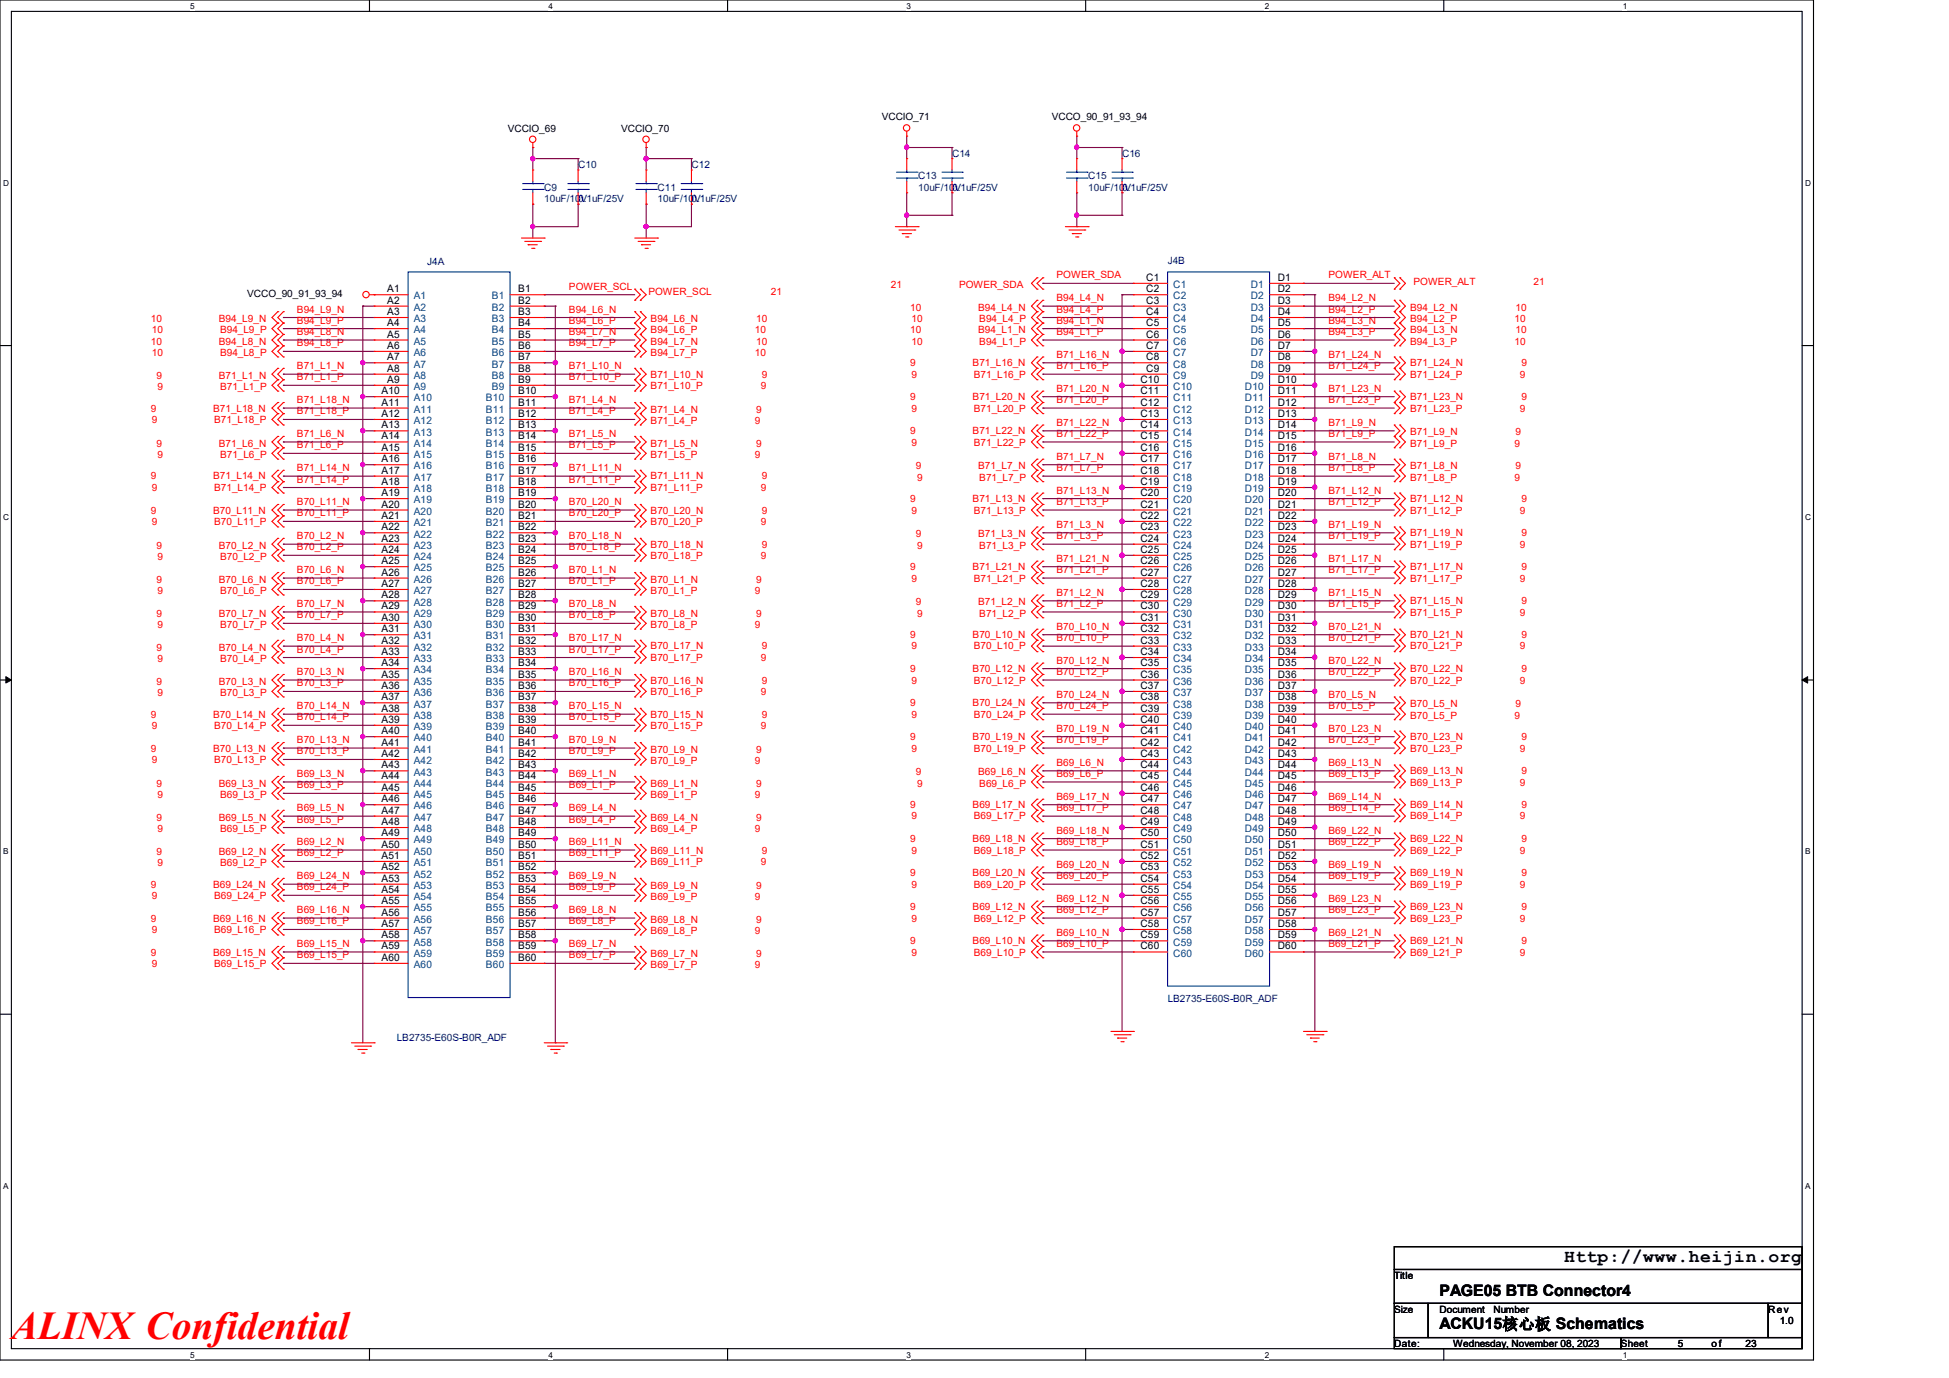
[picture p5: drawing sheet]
<svg xmlns="http://www.w3.org/2000/svg" width="297mm" height="210mm" viewBox="0 0 297 210" stroke-linecap="round" stroke-linejoin="round" font-family="sans-serif">
<defs><g id="words">
<text font-size="6" fill="#f00" x="1.7" y="204">ALINX Confidential</text>
<text font-size="2.8" x="238.4" y="192.3">Http://www.heijin.org</text>
<g font-size="2.4">
<text x="219.4" y="197.4">PAGE05 BTB Connector4</text>
<text x="219.4" y="202.6">ACKU15核心板 Schematics</text>
</g>
<g font-size="1.6">
<text x="59" y="44.5">A1</text>
<text x="59" y="46.3">A2</text>
<text x="79" y="44.5">B1</text>
<text x="79" y="46.3">B2</text>
<text x="174.7" y="42.8">C1</text>
<text x="174.7" y="44.5">C2</text>
<text x="174.7" y="46.3">C3</text>
<text x="194.7" y="42.8">D1</text>
<text x="194.7" y="44.5">D2</text>
<text x="194.7" y="46.3">D3</text>
<text x="59" y="48">A3</text>
<text x="59" y="49.7">A4</text>
<text x="59" y="51.4">A5</text>
<text x="59" y="53.2">A6</text>
<text x="79" y="48">B3</text>
<text x="79" y="49.7">B4</text>
<text x="79" y="51.4">B5</text>
<text x="79" y="53.2">B6</text>
<text x="174.7" y="48">C4</text>
<text x="174.7" y="49.7">C5</text>
<text x="174.7" y="51.4">C6</text>
<text x="174.7" y="53.2">C7</text>
<text x="194.7" y="48">D4</text>
<text x="194.7" y="49.7">D5</text>
<text x="194.7" y="51.4">D6</text>
<text x="194.7" y="53.2">D7</text>
<text x="59" y="54.9">A7</text>
<text x="59" y="56.6">A8</text>
<text x="59" y="58.3">A9</text>
<text x="79" y="54.9">B7</text>
<text x="79" y="56.6">B8</text>
<text x="79" y="58.3">B9</text>
<text x="173.8" y="58.3">C10</text>
<text x="174.7" y="54.9">C8</text>
<text x="174.7" y="56.6">C9</text>
<text x="194.7" y="54.9">D8</text>
<text x="194.7" y="56.6">D9</text>
<text x="194.7" y="58.3">D10</text>
<text x="58.1" y="60.1">A10</text>
<text x="58.1" y="61.8">A11</text>
<text x="58.1" y="63.5">A12</text>
<text x="58.1" y="65.3">A13</text>
<text x="79" y="60.1">B10</text>
<text x="79" y="61.8">B11</text>
<text x="79" y="63.5">B12</text>
<text x="79" y="65.3">B13</text>
<text x="173.8" y="60.1">C11</text>
<text x="173.8" y="61.8">C12</text>
<text x="173.8" y="63.5">C13</text>
<text x="173.8" y="65.3">C14</text>
<text x="194.7" y="60.1">D11</text>
<text x="194.7" y="61.8">D12</text>
<text x="194.7" y="63.5">D13</text>
<text x="194.7" y="65.3">D14</text>
<text x="58.1" y="67">A14</text>
<text x="58.1" y="68.7">A15</text>
<text x="58.1" y="70.4">A16</text>
<text x="79" y="67">B14</text>
<text x="79" y="68.7">B15</text>
<text x="79" y="70.4">B16</text>
<text x="173.8" y="67">C15</text>
<text x="173.8" y="68.7">C16</text>
<text x="173.8" y="70.4">C17</text>
<text x="194.7" y="67">D15</text>
<text x="194.7" y="68.7">D16</text>
<text x="194.7" y="70.4">D17</text>
<text x="58.1" y="72.2">A17</text>
<text x="58.1" y="73.9">A18</text>
<text x="58.1" y="75.6">A19</text>
<text x="58.1" y="77.3">A20</text>
<text x="79" y="72.2">B17</text>
<text x="79" y="73.9">B18</text>
<text x="79" y="75.6">B19</text>
<text x="79" y="77.3">B20</text>
<text x="173.8" y="72.2">C18</text>
<text x="173.8" y="73.9">C19</text>
<text x="173.8" y="75.6">C20</text>
<text x="173.8" y="77.3">C21</text>
<text x="194.7" y="72.2">D18</text>
<text x="194.7" y="73.9">D19</text>
<text x="194.7" y="75.6">D20</text>
<text x="194.7" y="77.3">D21</text>
<text x="58.1" y="79.1">A21</text>
<text x="58.1" y="80.8">A22</text>
<text x="58.1" y="82.6">A23</text>
<text x="79" y="79.1">B21</text>
<text x="79" y="80.8">B22</text>
<text x="79" y="82.6">B23</text>
<text x="173.8" y="79.1">C22</text>
<text x="173.8" y="80.8">C23</text>
<text x="173.8" y="82.6">C24</text>
<text x="194.7" y="79.1">D22</text>
<text x="194.7" y="80.8">D23</text>
<text x="194.7" y="82.6">D24</text>
<text x="58.1" y="84.2">A24</text>
<text x="58.1" y="86">A25</text>
<text x="58.1" y="87.7">A26</text>
<text x="58.1" y="89.5">A27</text>
<text x="79" y="84.2">B24</text>
<text x="79" y="86">B25</text>
<text x="79" y="87.7">B26</text>
<text x="79" y="89.5">B27</text>
<text x="173.8" y="84.2">C25</text>
<text x="173.8" y="86">C26</text>
<text x="173.8" y="87.7">C27</text>
<text x="173.8" y="89.5">C28</text>
<text x="194.7" y="84.2">D25</text>
<text x="194.7" y="86">D26</text>
<text x="194.7" y="87.7">D27</text>
<text x="194.7" y="89.5">D28</text>
<text x="58.1" y="91.2">A28</text>
<text x="58.1" y="92.9">A29</text>
<text x="58.1" y="94.6">A30</text>
<text x="79" y="91.2">B28</text>
<text x="79" y="92.9">B29</text>
<text x="79" y="94.6">B30</text>
<text x="173.8" y="91.2">C29</text>
<text x="173.8" y="92.9">C30</text>
<text x="173.8" y="94.6">C31</text>
<text x="194.7" y="91.2">D29</text>
<text x="194.7" y="92.9">D30</text>
<text x="194.7" y="94.6">D31</text>
<text x="58.1" y="96.4">A31</text>
<text x="58.1" y="98.1">A32</text>
<text x="58.1" y="99.8">A33</text>
<text x="58.1" y="101.5">A34</text>
<text x="79" y="96.4">B31</text>
<text x="79" y="98.1">B32</text>
<text x="79" y="99.8">B33</text>
<text x="79" y="101.5">B34</text>
<text x="173.8" y="96.4">C32</text>
<text x="173.8" y="98.1">C33</text>
<text x="173.8" y="99.8">C34</text>
<text x="173.8" y="101.5">C35</text>
<text x="194.7" y="96.4">D32</text>
<text x="194.7" y="98.1">D33</text>
<text x="194.7" y="99.8">D34</text>
<text x="194.7" y="101.5">D35</text>
<text x="58.1" y="103.3">A35</text>
<text x="58.1" y="105">A36</text>
<text x="58.1" y="106.7">A37</text>
<text x="79" y="103.3">B35</text>
<text x="79" y="105">B36</text>
<text x="79" y="106.7">B37</text>
<text x="173.8" y="103.3">C36</text>
<text x="173.8" y="105">C37</text>
<text x="173.8" y="106.7">C38</text>
<text x="194.7" y="103.3">D36</text>
<text x="194.7" y="105">D37</text>
<text x="194.7" y="106.7">D38</text>
<text x="58.1" y="108.5">A38</text>
<text x="58.1" y="110.2">A39</text>
<text x="58.1" y="111.9">A40</text>
<text x="58.1" y="113.6">A41</text>
<text x="79" y="108.5">B38</text>
<text x="79" y="110.2">B39</text>
<text x="79" y="111.9">B40</text>
<text x="79" y="113.6">B41</text>
<text x="173.8" y="108.5">C39</text>
<text x="173.8" y="110.2">C40</text>
<text x="173.8" y="111.9">C41</text>
<text x="173.8" y="113.6">C42</text>
<text x="194.7" y="108.5">D39</text>
<text x="194.7" y="110.2">D40</text>
<text x="194.7" y="111.9">D41</text>
<text x="194.7" y="113.6">D42</text>
<text x="58.1" y="115.4">A42</text>
<text x="58.1" y="117.1">A43</text>
<text x="58.1" y="118.8">A44</text>
<text x="79" y="115.4">B42</text>
<text x="79" y="117.1">B43</text>
<text x="79" y="118.8">B44</text>
<text x="173.8" y="115.4">C43</text>
<text x="173.8" y="117.1">C44</text>
<text x="173.8" y="118.8">C45</text>
<text x="194.7" y="115.4">D43</text>
<text x="194.7" y="117.1">D44</text>
<text x="194.7" y="118.8">D45</text>
<text x="58.1" y="120.5">A45</text>
<text x="58.1" y="122.3">A46</text>
<text x="58.1" y="124">A47</text>
<text x="58.1" y="125.7">A48</text>
<text x="79" y="120.5">B45</text>
<text x="79" y="122.3">B46</text>
<text x="79" y="124">B47</text>
<text x="79" y="125.7">B48</text>
<text x="173.8" y="120.5">C46</text>
<text x="173.8" y="122.3">C47</text>
<text x="173.8" y="124">C48</text>
<text x="173.8" y="125.7">C49</text>
<text x="194.7" y="120.5">D46</text>
<text x="194.7" y="122.3">D47</text>
<text x="194.7" y="124">D48</text>
<text x="194.7" y="125.7">D49</text>
<text x="58.1" y="127.4">A49</text>
<text x="58.1" y="129.2">A50</text>
<text x="58.1" y="130.9">A51</text>
<text x="79" y="127.4">B49</text>
<text x="79" y="129.2">B50</text>
<text x="79" y="130.9">B51</text>
<text x="173.8" y="127.4">C50</text>
<text x="173.8" y="129.2">C51</text>
<text x="173.8" y="130.9">C52</text>
<text x="194.7" y="127.4">D50</text>
<text x="194.7" y="129.2">D51</text>
<text x="194.7" y="130.9">D52</text>
<text x="58.1" y="132.6">A52</text>
<text x="58.1" y="134.4">A53</text>
<text x="58.1" y="136.1">A54</text>
<text x="58.1" y="137.8">A55</text>
<text x="79" y="132.6">B52</text>
<text x="79" y="134.4">B53</text>
<text x="79" y="136.1">B54</text>
<text x="79" y="137.8">B55</text>
<text x="173.8" y="132.6">C53</text>
<text x="173.8" y="134.4">C54</text>
<text x="173.8" y="136.1">C55</text>
<text x="173.8" y="137.8">C56</text>
<text x="194.7" y="132.6">D53</text>
<text x="194.7" y="134.4">D54</text>
<text x="194.7" y="136.1">D55</text>
<text x="194.7" y="137.8">D56</text>
<text x="58.1" y="139.5">A56</text>
<text x="58.1" y="141.3">A57</text>
<text x="58.1" y="143">A58</text>
<text x="79" y="139.5">B56</text>
<text x="79" y="141.3">B57</text>
<text x="79" y="143">B58</text>
<text x="173.8" y="139.5">C57</text>
<text x="173.8" y="141.3">C58</text>
<text x="173.8" y="143">C59</text>
<text x="194.7" y="139.5">D57</text>
<text x="194.7" y="141.3">D58</text>
<text x="194.7" y="143">D59</text>
<text x="58.1" y="144.7">A59</text>
<text x="58.1" y="146.4">A60</text>
<text x="79" y="144.7">B59</text>
<text x="79" y="146.4">B60</text>
<text x="173.8" y="144.7">C60</text>
<text x="194.7" y="144.7">D60</text>
</g>
<g font-size="1.6" fill="#004080">
<text x="63" y="45.6">A1</text>
<text x="63" y="47.4">A2</text>
<text x="74.9" y="45.6">B1</text>
<text x="74.9" y="47.4">B2</text>
<text x="178.8" y="43.9">C1</text>
<text x="178.8" y="45.6">C2</text>
<text x="178.8" y="47.4">C3</text>
<text x="190.6" y="43.9">D1</text>
<text x="190.6" y="45.6">D2</text>
<text x="190.6" y="47.4">D3</text>
<text x="63" y="49.1">A3</text>
<text x="63" y="50.8">A4</text>
<text x="63" y="52.5">A5</text>
<text x="74.9" y="49.1">B3</text>
<text x="74.9" y="50.8">B4</text>
<text x="74.9" y="52.5">B5</text>
<text x="178.8" y="49.1">C4</text>
<text x="178.8" y="50.8">C5</text>
<text x="178.8" y="52.5">C6</text>
<text x="190.6" y="49.1">D4</text>
<text x="190.6" y="50.8">D5</text>
<text x="190.6" y="52.5">D6</text>
<text x="63" y="54.3">A6</text>
<text x="63" y="56">A7</text>
<text x="63" y="57.7">A8</text>
<text x="63" y="59.4">A9</text>
<text x="74.9" y="54.3">B6</text>
<text x="74.9" y="56">B7</text>
<text x="74.9" y="57.7">B8</text>
<text x="74.9" y="59.4">B9</text>
<text x="178.8" y="54.3">C7</text>
<text x="178.8" y="56">C8</text>
<text x="178.8" y="57.7">C9</text>
<text x="178.8" y="59.4">C10</text>
<text x="189.7" y="59.4">D10</text>
<text x="190.6" y="54.3">D7</text>
<text x="190.6" y="56">D8</text>
<text x="190.6" y="57.7">D9</text>
<text x="63" y="61.2">A10</text>
<text x="63" y="62.9">A11</text>
<text x="63" y="64.6">A12</text>
<text x="74" y="61.2">B10</text>
<text x="74" y="62.9">B11</text>
<text x="74" y="64.6">B12</text>
<text x="178.8" y="61.2">C11</text>
<text x="178.8" y="62.9">C12</text>
<text x="178.8" y="64.6">C13</text>
<text x="189.7" y="61.2">D11</text>
<text x="189.7" y="62.9">D12</text>
<text x="189.7" y="64.6">D13</text>
<text x="63" y="66.4">A13</text>
<text x="63" y="68.1">A14</text>
<text x="63" y="69.8">A15</text>
<text x="63" y="71.5">A16</text>
<text x="74" y="66.4">B13</text>
<text x="74" y="68.1">B14</text>
<text x="74" y="69.8">B15</text>
<text x="74" y="71.5">B16</text>
<text x="178.8" y="66.4">C14</text>
<text x="178.8" y="68.1">C15</text>
<text x="178.8" y="69.8">C16</text>
<text x="178.8" y="71.5">C17</text>
<text x="189.7" y="66.4">D14</text>
<text x="189.7" y="68.1">D15</text>
<text x="189.7" y="69.8">D16</text>
<text x="189.7" y="71.5">D17</text>
<text x="63" y="73.3">A17</text>
<text x="63" y="75">A18</text>
<text x="63" y="76.7">A19</text>
<text x="74" y="73.3">B17</text>
<text x="74" y="75">B18</text>
<text x="74" y="76.7">B19</text>
<text x="178.8" y="73.3">C18</text>
<text x="178.8" y="75">C19</text>
<text x="178.8" y="76.7">C20</text>
<text x="189.7" y="73.3">D18</text>
<text x="189.7" y="75">D19</text>
<text x="189.7" y="76.7">D20</text>
<text x="63" y="78.4">A20</text>
<text x="63" y="80.2">A21</text>
<text x="63" y="81.9">A22</text>
<text x="63" y="83.7">A23</text>
<text x="74" y="78.4">B20</text>
<text x="74" y="80.2">B21</text>
<text x="74" y="81.9">B22</text>
<text x="74" y="83.7">B23</text>
<text x="178.8" y="78.4">C21</text>
<text x="178.8" y="80.2">C22</text>
<text x="178.8" y="81.9">C23</text>
<text x="178.8" y="83.7">C24</text>
<text x="189.7" y="78.4">D21</text>
<text x="189.7" y="80.2">D22</text>
<text x="189.7" y="81.9">D23</text>
<text x="189.7" y="83.7">D24</text>
<text x="63" y="85.3">A24</text>
<text x="63" y="87.1">A25</text>
<text x="63" y="88.8">A26</text>
<text x="74" y="85.3">B24</text>
<text x="74" y="87.1">B25</text>
<text x="74" y="88.8">B26</text>
<text x="178.8" y="85.3">C25</text>
<text x="178.8" y="87.1">C26</text>
<text x="178.8" y="88.8">C27</text>
<text x="189.7" y="85.3">D25</text>
<text x="189.7" y="87.1">D26</text>
<text x="189.7" y="88.8">D27</text>
<text x="63" y="90.6">A27</text>
<text x="63" y="92.3">A28</text>
<text x="63" y="94">A29</text>
<text x="63" y="95.7">A30</text>
<text x="74" y="90.6">B27</text>
<text x="74" y="92.3">B28</text>
<text x="74" y="94">B29</text>
<text x="74" y="95.7">B30</text>
<text x="178.8" y="90.6">C28</text>
<text x="178.8" y="92.3">C29</text>
<text x="178.8" y="94">C30</text>
<text x="178.8" y="95.7">C31</text>
<text x="189.7" y="90.6">D28</text>
<text x="189.7" y="92.3">D29</text>
<text x="189.7" y="94">D30</text>
<text x="189.7" y="95.7">D31</text>
<text x="63" y="97.5">A31</text>
<text x="63" y="99.2">A32</text>
<text x="63" y="100.9">A33</text>
<text x="74" y="97.5">B31</text>
<text x="74" y="99.2">B32</text>
<text x="74" y="100.9">B33</text>
<text x="178.8" y="97.5">C32</text>
<text x="178.8" y="99.2">C33</text>
<text x="178.8" y="100.9">C34</text>
<text x="189.7" y="97.5">D32</text>
<text x="189.7" y="99.2">D33</text>
<text x="189.7" y="100.9">D34</text>
<text x="63" y="102.6">A34</text>
<text x="63" y="104.4">A35</text>
<text x="63" y="106.1">A36</text>
<text x="63" y="107.8">A37</text>
<text x="74" y="102.6">B34</text>
<text x="74" y="104.4">B35</text>
<text x="74" y="106.1">B36</text>
<text x="74" y="107.8">B37</text>
<text x="178.8" y="102.6">C35</text>
<text x="178.8" y="104.4">C36</text>
<text x="178.8" y="106.1">C37</text>
<text x="178.8" y="107.8">C38</text>
<text x="189.7" y="102.6">D35</text>
<text x="189.7" y="104.4">D36</text>
<text x="189.7" y="106.1">D37</text>
<text x="189.7" y="107.8">D38</text>
<text x="63" y="109.6">A38</text>
<text x="63" y="111.3">A39</text>
<text x="63" y="113">A40</text>
<text x="74" y="109.6">B38</text>
<text x="74" y="111.3">B39</text>
<text x="74" y="113">B40</text>
<text x="178.8" y="109.6">C39</text>
<text x="178.8" y="111.3">C40</text>
<text x="178.8" y="113">C41</text>
<text x="189.7" y="109.6">D39</text>
<text x="189.7" y="111.3">D40</text>
<text x="189.7" y="113">D41</text>
<text x="63" y="114.7">A41</text>
<text x="63" y="116.5">A42</text>
<text x="63" y="118.2">A43</text>
<text x="63" y="119.9">A44</text>
<text x="74" y="114.7">B41</text>
<text x="74" y="116.5">B42</text>
<text x="74" y="118.2">B43</text>
<text x="74" y="119.9">B44</text>
<text x="178.8" y="114.7">C42</text>
<text x="178.8" y="116.5">C43</text>
<text x="178.8" y="118.2">C44</text>
<text x="178.8" y="119.9">C45</text>
<text x="189.7" y="114.7">D42</text>
<text x="189.7" y="116.5">D43</text>
<text x="189.7" y="118.2">D44</text>
<text x="189.7" y="119.9">D45</text>
<text x="63" y="121.6">A45</text>
<text x="63" y="123.4">A46</text>
<text x="63" y="125.1">A47</text>
<text x="74" y="121.6">B45</text>
<text x="74" y="123.4">B46</text>
<text x="74" y="125.1">B47</text>
<text x="178.8" y="121.6">C46</text>
<text x="178.8" y="123.4">C47</text>
<text x="178.8" y="125.1">C48</text>
<text x="189.7" y="121.6">D46</text>
<text x="189.7" y="123.4">D47</text>
<text x="189.7" y="125.1">D48</text>
<text x="63" y="126.8">A48</text>
<text x="63" y="128.5">A49</text>
<text x="63" y="130.3">A50</text>
<text x="63" y="132">A51</text>
<text x="74" y="126.8">B48</text>
<text x="74" y="128.5">B49</text>
<text x="74" y="130.3">B50</text>
<text x="74" y="132">B51</text>
<text x="178.8" y="126.8">C49</text>
<text x="178.8" y="128.5">C50</text>
<text x="178.8" y="130.3">C51</text>
<text x="178.8" y="132">C52</text>
<text x="189.7" y="126.8">D49</text>
<text x="189.7" y="128.5">D50</text>
<text x="189.7" y="130.3">D51</text>
<text x="189.7" y="132">D52</text>
<text x="63" y="133.7">A52</text>
<text x="63" y="135.5">A53</text>
<text x="63" y="137.2">A54</text>
<text x="74" y="133.7">B52</text>
<text x="74" y="135.5">B53</text>
<text x="74" y="137.2">B54</text>
<text x="178.8" y="133.7">C53</text>
<text x="178.8" y="135.5">C54</text>
<text x="178.8" y="137.2">C55</text>
<text x="189.7" y="133.7">D53</text>
<text x="189.7" y="135.5">D54</text>
<text x="189.7" y="137.2">D55</text>
<text x="63" y="138.9">A55</text>
<text x="63" y="140.6">A56</text>
<text x="63" y="142.4">A57</text>
<text x="74" y="138.9">B55</text>
<text x="74" y="140.6">B56</text>
<text x="74" y="142.4">B57</text>
<text x="178.8" y="138.9">C56</text>
<text x="178.8" y="140.6">C57</text>
<text x="178.8" y="142.4">C58</text>
<text x="189.7" y="138.9">D56</text>
<text x="189.7" y="140.6">D57</text>
<text x="189.7" y="142.4">D58</text>
<text x="63" y="144.1">A58</text>
<text x="63" y="145.8">A59</text>
<text x="63" y="147.5">A60</text>
<text x="74" y="144.1">B58</text>
<text x="74" y="145.8">B59</text>
<text x="74" y="147.5">B60</text>
<text x="178.8" y="144.1">C59</text>
<text x="178.8" y="145.8">C60</text>
<text x="189.7" y="144.1">D59</text>
<text x="189.7" y="145.8">D60</text>
</g>
<g font-size="1.5">
<text x="77.4" y="20.1">VCCIO_69</text>
<text x="94.7" y="20.1">VCCIO_70</text>
<text x="134.4" y="18.3">VCCIO_71</text>
<text x="160.3" y="18.3">VCCO_90_91_93_94</text>
<text x="37.7" y="45.3">VCCO_90_91_93_94</text>
<text x="212.5" y="194.9">Title</text>
<text x="212.5" y="200">Size</text>
<text x="219.4" y="200">Document</text>
<text x="227.6" y="200">Number</text>
<text x="269.4" y="200">Rev</text>
<text x="271.2" y="201.8">1.0</text>
<text x="212.5" y="205.2">Date:</text>
<text x="221.5" y="205.2">Wednesday, November 08, 2023</text>
<text x="247" y="205.2">Sheet</text>
<text x="255.7" y="205.2">5</text>
<text x="260.8" y="205.2">of</text>
<text x="266" y="205.2">23</text>
</g>
<g font-size="1.5" fill="#000080">
<text x="145.1" y="23.9">C14</text>
<text x="171" y="23.9">C16</text>
<text x="82.9" y="29">C9</text>
<text x="88.1" y="25.6">C10</text>
<text x="100.2" y="29">C11</text>
<text x="105.4" y="25.6">C12</text>
<text x="139.9" y="27.3">C13</text>
<text x="139.9" y="29">10uF/10V</text>
<text x="145.1" y="29">0.1uF/25V</text>
<text x="165.8" y="27.3">C15</text>
<text x="165.8" y="29">10uF/10V</text>
<text x="171" y="29">0.1uF/25V</text>
<text x="82.9" y="30.8">10uF/10V</text>
<text x="88.1" y="30.8">0.1uF/25V</text>
<text x="100.2" y="30.8">10uF/10V</text>
<text x="105.4" y="30.8">0.1uF/25V</text>
<text x="65.1" y="40.4">J4A</text>
<text x="177.9" y="40.3">J4B</text>
<text x="177.9" y="152.7">LB2735-E60S-B0R_ADF</text>
<text x="60.5" y="158.6">LB2735-E60S-B0R_ADF</text>
</g>
<g font-size="1.5" fill="#f00">
<text x="45.3" y="47.6">B94_L9_N</text>
<text x="86.7" y="47.6">B94_L6_N</text>
<text x="86.7" y="44.2">POWER_SCL</text>
<text x="98.8" y="44.9">POWER_SCL</text>
<text x="117.5" y="44.9">21</text>
<text x="135.8" y="43.9">21</text>
<text x="138.7" y="47.3">10</text>
<text x="146.1" y="43.9">POWER_SDA</text>
<text x="149.1" y="47.3">B94_L4_N</text>
<text x="161" y="45.9">B94_L4_N</text>
<text x="161" y="47.6">B94_L4_P</text>
<text x="161" y="42.4">POWER_SDA</text>
<text x="202.4" y="47.6">B94_L2_P</text>
<text x="202.4" y="45.9">B94_L2_N</text>
<text x="202.4" y="42.4">POWER_ALT</text>
<text x="214.9" y="47.3">B94_L2_N</text>
<text x="215.4" y="43.4">POWER_ALT</text>
<text x="230.9" y="47.3">10</text>
<text x="233.7" y="43.4">21</text>
<text x="23" y="49.1">10</text>
<text x="23" y="52.5">10</text>
<text x="23.2" y="50.8">10</text>
<text x="33.4" y="49.1">B94_L9_N</text>
<text x="33.4" y="52.5">B94_L8_N</text>
<text x="33.5" y="50.8">B94_L9_P</text>
<text x="45.3" y="49.3">B94_L9_P</text>
<text x="45.3" y="52.8">B94_L8_P</text>
<text x="45.3" y="51.1">B94_L8_N</text>
<text x="86.7" y="49.3">B94_L6_P</text>
<text x="86.7" y="52.8">B94_L7_P</text>
<text x="86.7" y="51.1">B94_L7_N</text>
<text x="99.2" y="50.8">B94_L6_P</text>
<text x="99.2" y="49.1">B94_L6_N</text>
<text x="99.2" y="52.5">B94_L7_N</text>
<text x="115" y="50.8">10</text>
<text x="115.2" y="49.1">10</text>
<text x="115.2" y="52.5">10</text>
<text x="138.7" y="50.8">10</text>
<text x="138.9" y="52.5">10</text>
<text x="138.9" y="49.1">10</text>
<text x="149.1" y="50.8">B94_L1_N</text>
<text x="149.2" y="52.5">B94_L1_P</text>
<text x="149.2" y="49.1">B94_L4_P</text>
<text x="161" y="51.1">B94_L1_P</text>
<text x="161" y="49.3">B94_L1_N</text>
<text x="202.4" y="49.3">B94_L3_N</text>
<text x="202.4" y="51.1">B94_L3_P</text>
<text x="214.9" y="49.1">B94_L2_P</text>
<text x="214.9" y="52.5">B94_L3_P</text>
<text x="214.9" y="50.8">B94_L3_N</text>
<text x="230.8" y="49.1">10</text>
<text x="230.8" y="52.5">10</text>
<text x="230.9" y="50.8">10</text>
<text x="23.2" y="54.3">10</text>
<text x="23.8" y="57.7">9</text>
<text x="24" y="59.4">9</text>
<text x="33.4" y="57.7">B71_L1_N</text>
<text x="33.5" y="59.4">B71_L1_P</text>
<text x="33.5" y="54.3">B94_L8_P</text>
<text x="45.3" y="58">B71_L1_P</text>
<text x="45.3" y="56.3">B71_L1_N</text>
<text x="86.7" y="58">B71_L10_P</text>
<text x="86.7" y="56.3">B71_L10_N</text>
<text x="99.2" y="59.3">B71_L10_P</text>
<text x="99.2" y="57.5">B71_L10_N</text>
<text x="99.2" y="54.3">B94_L7_P</text>
<text x="115" y="54.3">10</text>
<text x="115.9" y="59.3">9</text>
<text x="116.1" y="57.5">9</text>
<text x="138.7" y="55.8">9</text>
<text x="138.9" y="57.5">9</text>
<text x="148.2" y="55.8">B71_L16_N</text>
<text x="148.4" y="57.5">B71_L16_P</text>
<text x="161" y="56.3">B71_L16_P</text>
<text x="161" y="54.5">B71_L16_N</text>
<text x="161" y="59.7">B71_L20_N</text>
<text x="202.4" y="56.3">B71_L24_P</text>
<text x="202.4" y="59.7">B71_L23_N</text>
<text x="202.4" y="54.5">B71_L24_N</text>
<text x="214.9" y="55.8">B71_L24_N</text>
<text x="214.9" y="57.5">B71_L24_P</text>
<text x="231.6" y="57.5">9</text>
<text x="231.8" y="55.8">9</text>
<text x="23" y="62.7">9</text>
<text x="23.2" y="64.4">9</text>
<text x="32.5" y="62.7">B71_L18_N</text>
<text x="32.6" y="64.4">B71_L18_P</text>
<text x="45.3" y="63.2">B71_L18_P</text>
<text x="45.3" y="61.4">B71_L18_N</text>
<text x="86.7" y="63.2">B71_L4_P</text>
<text x="86.7" y="61.4">B71_L4_N</text>
<text x="99.2" y="64.6">B71_L4_P</text>
<text x="99.2" y="62.9">B71_L4_N</text>
<text x="115" y="64.6">9</text>
<text x="115.2" y="62.9">9</text>
<text x="138.7" y="61">9</text>
<text x="138.9" y="62.7">9</text>
<text x="148.2" y="61">B71_L20_N</text>
<text x="148.4" y="62.7">B71_L20_P</text>
<text x="161" y="61.4">B71_L20_P</text>
<text x="161" y="64.9">B71_L22_N</text>
<text x="202.4" y="64.9">B71_L9_N</text>
<text x="202.4" y="61.4">B71_L23_P</text>
<text x="214.9" y="62.7">B71_L23_P</text>
<text x="214.9" y="61">B71_L23_N</text>
<text x="231.6" y="62.7">9</text>
<text x="231.8" y="61">9</text>
<text x="23.8" y="68.1">9</text>
<text x="24" y="69.8">9</text>
<text x="33.4" y="68.1">B71_L6_N</text>
<text x="33.5" y="69.8">B71_L6_P</text>
<text x="45.3" y="68.3">B71_L6_P</text>
<text x="45.3" y="66.6">B71_L6_N</text>
<text x="45.3" y="71.8">B71_L14_N</text>
<text x="86.7" y="68.3">B71_L5_P</text>
<text x="86.7" y="66.6">B71_L5_N</text>
<text x="86.7" y="71.8">B71_L11_N</text>
<text x="99.2" y="68.1">B71_L5_N</text>
<text x="99.2" y="69.8">B71_L5_P</text>
<text x="115" y="69.8">9</text>
<text x="115.2" y="68.1">9</text>
<text x="138.7" y="66.2">9</text>
<text x="138.9" y="67.9">9</text>
<text x="139.6" y="71.5">9</text>
<text x="148.2" y="66.2">B71_L22_N</text>
<text x="148.4" y="67.9">B71_L22_P</text>
<text x="149.1" y="71.5">B71_L7_N</text>
<text x="161" y="71.8">B71_L7_P</text>
<text x="161" y="70.1">B71_L7_N</text>
<text x="161" y="66.6">B71_L22_P</text>
<text x="202.4" y="66.6">B71_L9_P</text>
<text x="202.4" y="71.8">B71_L8_P</text>
<text x="202.4" y="70.1">B71_L8_N</text>
<text x="214.9" y="68.1">B71_L9_P</text>
<text x="214.9" y="66.3">B71_L9_N</text>
<text x="214.9" y="71.5">B71_L8_N</text>
<text x="230.8" y="68.1">9</text>
<text x="230.9" y="66.3">9</text>
<text x="230.9" y="71.5">9</text>
<text x="23" y="73.1">9</text>
<text x="23.2" y="74.8">9</text>
<text x="32.5" y="73.1">B71_L14_N</text>
<text x="32.6" y="74.8">B71_L14_P</text>
<text x="45.3" y="73.5">B71_L14_P</text>
<text x="45.3" y="77">B70_L11_N</text>
<text x="86.7" y="73.5">B71_L11_P</text>
<text x="86.7" y="77">B70_L20_N</text>
<text x="99.2" y="74.8">B71_L11_P</text>
<text x="99.2" y="73.1">B71_L11_N</text>
<text x="115.9" y="74.8">9</text>
<text x="116.1" y="73.1">9</text>
<text x="138.7" y="76.5">9</text>
<text x="139.8" y="73.2">9</text>
<text x="148.2" y="76.5">B71_L13_N</text>
<text x="149.2" y="73.2">B71_L7_P</text>
<text x="161" y="77">B71_L13_P</text>
<text x="161" y="75.2">B71_L13_N</text>
<text x="202.4" y="77">B71_L12_P</text>
<text x="202.4" y="75.2">B71_L12_N</text>
<text x="214.9" y="73.2">B71_L8_P</text>
<text x="214.9" y="76.5">B71_L12_N</text>
<text x="230.8" y="73.2">9</text>
<text x="231.8" y="76.5">9</text>
<text x="23" y="78.3">9</text>
<text x="23.2" y="80">9</text>
<text x="23.8" y="83.6">9</text>
<text x="32.5" y="78.3">B70_L11_N</text>
<text x="32.6" y="80">B70_L11_P</text>
<text x="33.4" y="83.6">B70_L2_N</text>
<text x="45.3" y="83.9">B70_L2_P</text>
<text x="45.3" y="82.2">B70_L2_N</text>
<text x="45.3" y="78.7">B70_L11_P</text>
<text x="86.7" y="83.9">B70_L18_P</text>
<text x="86.7" y="82.2">B70_L18_N</text>
<text x="86.7" y="78.7">B70_L20_P</text>
<text x="99.2" y="83.4">B70_L18_N</text>
<text x="99.2" y="78.3">B70_L20_N</text>
<text x="99.2" y="80">B70_L20_P</text>
<text x="115.9" y="80">9</text>
<text x="116.1" y="83.4">9</text>
<text x="116.1" y="78.3">9</text>
<text x="138.9" y="78.3">9</text>
<text x="139.6" y="81.9">9</text>
<text x="139.8" y="83.6">9</text>
<text x="148.4" y="78.3">B71_L13_P</text>
<text x="149.1" y="81.9">B71_L3_N</text>
<text x="149.2" y="83.6">B71_L3_P</text>
<text x="161" y="82.2">B71_L3_P</text>
<text x="161" y="80.4">B71_L3_N</text>
<text x="202.4" y="82.2">B71_L19_P</text>
<text x="202.4" y="80.4">B71_L19_N</text>
<text x="214.9" y="78.3">B71_L12_P</text>
<text x="214.9" y="83.4">B71_L19_P</text>
<text x="214.9" y="81.7">B71_L19_N</text>
<text x="231.6" y="78.3">9</text>
<text x="231.6" y="83.4">9</text>
<text x="231.8" y="81.7">9</text>
<text x="23.8" y="88.8">9</text>
<text x="24" y="85.3">9</text>
<text x="33.4" y="88.8">B70_L6_N</text>
<text x="33.5" y="85.3">B70_L2_P</text>
<text x="45.3" y="89.1">B70_L6_P</text>
<text x="45.3" y="87.3">B70_L6_N</text>
<text x="86.7" y="89.1">B70_L1_P</text>
<text x="86.7" y="87.3">B70_L1_N</text>
<text x="99.2" y="88.8">B70_L1_N</text>
<text x="99.2" y="85.2">B70_L18_P</text>
<text x="115.2" y="88.8">9</text>
<text x="115.9" y="85.2">9</text>
<text x="138.7" y="86.9">9</text>
<text x="138.9" y="88.6">9</text>
<text x="148.2" y="86.9">B71_L21_N</text>
<text x="148.4" y="88.6">B71_L21_P</text>
<text x="161" y="87.3">B71_L21_P</text>
<text x="161" y="85.6">B71_L21_N</text>
<text x="202.4" y="87.3">B71_L17_P</text>
<text x="202.4" y="85.6">B71_L17_N</text>
<text x="214.9" y="86.9">B71_L17_N</text>
<text x="214.9" y="88.6">B71_L17_P</text>
<text x="231.6" y="88.6">9</text>
<text x="231.8" y="86.9">9</text>
<text x="23.8" y="94">9</text>
<text x="24" y="90.5">9</text>
<text x="24" y="95.7">9</text>
<text x="33.4" y="94">B70_L7_N</text>
<text x="33.5" y="90.5">B70_L6_P</text>
<text x="33.5" y="95.7">B70_L7_P</text>
<text x="45.3" y="94.2">B70_L7_P</text>
<text x="45.3" y="92.5">B70_L7_N</text>
<text x="86.7" y="94.2">B70_L8_P</text>
<text x="86.7" y="92.5">B70_L8_N</text>
<text x="99.2" y="90.5">B70_L1_P</text>
<text x="99.2" y="95.7">B70_L8_P</text>
<text x="99.2" y="94">B70_L8_N</text>
<text x="115" y="90.5">9</text>
<text x="115" y="95.7">9</text>
<text x="115.2" y="94">9</text>
<text x="139.6" y="92.2">9</text>
<text x="139.8" y="94">9</text>
<text x="149.1" y="92.2">B71_L2_N</text>
<text x="149.2" y="94">B71_L2_P</text>
<text x="161" y="92.5">B71_L2_P</text>
<text x="161" y="90.8">B71_L2_N</text>
<text x="161" y="96">B70_L10_N</text>
<text x="202.4" y="92.5">B71_L15_P</text>
<text x="202.4" y="90.8">B71_L15_N</text>
<text x="202.4" y="96">B70_L21_N</text>
<text x="214.9" y="92.1">B71_L15_N</text>
<text x="214.9" y="93.8">B71_L15_P</text>
<text x="231.6" y="93.8">9</text>
<text x="231.8" y="92.1">9</text>
<text x="23.8" y="99.1">9</text>
<text x="24" y="100.9">9</text>
<text x="33.4" y="99.1">B70_L4_N</text>
<text x="33.5" y="100.9">B70_L4_P</text>
<text x="45.3" y="99.4">B70_L4_P</text>
<text x="45.3" y="97.7">B70_L4_N</text>
<text x="86.7" y="99.4">B70_L17_P</text>
<text x="86.7" y="97.7">B70_L17_N</text>
<text x="99.2" y="99">B70_L17_N</text>
<text x="99.2" y="100.7">B70_L17_P</text>
<text x="115.9" y="100.7">9</text>
<text x="116.1" y="99">9</text>
<text x="138.7" y="97.3">9</text>
<text x="138.9" y="99">9</text>
<text x="148.2" y="97.3">B70_L10_N</text>
<text x="148.4" y="99">B70_L10_P</text>
<text x="161" y="97.7">B70_L10_P</text>
<text x="161" y="101.1">B70_L12_N</text>
<text x="202.4" y="97.7">B70_L21_P</text>
<text x="202.4" y="101.1">B70_L22_N</text>
<text x="214.9" y="97.3">B70_L21_N</text>
<text x="214.9" y="99">B70_L21_P</text>
<text x="231.6" y="99">9</text>
<text x="231.8" y="97.3">9</text>
<text x="23.8" y="104.4">9</text>
<text x="24" y="106.1">9</text>
<text x="33.4" y="104.4">B70_L3_N</text>
<text x="33.5" y="106.1">B70_L3_P</text>
<text x="45.3" y="104.6">B70_L3_P</text>
<text x="45.3" y="102.9">B70_L3_N</text>
<text x="86.7" y="104.6">B70_L16_P</text>
<text x="86.7" y="102.9">B70_L16_N</text>
<text x="99.2" y="105.9">B70_L16_P</text>
<text x="99.2" y="104.2">B70_L16_N</text>
<text x="115.9" y="105.9">9</text>
<text x="116.1" y="104.2">9</text>
<text x="138.7" y="102.4">9</text>
<text x="138.7" y="107.6">9</text>
<text x="138.9" y="104.2">9</text>
<text x="148.2" y="102.4">B70_L12_N</text>
<text x="148.2" y="107.6">B70_L24_N</text>
<text x="148.4" y="104.2">B70_L12_P</text>
<text x="161" y="102.9">B70_L12_P</text>
<text x="161" y="106.3">B70_L24_N</text>
<text x="202.4" y="106.3">B70_L5_N</text>
<text x="202.4" y="102.9">B70_L22_P</text>
<text x="214.9" y="107.8">B70_L5_N</text>
<text x="214.9" y="104.2">B70_L22_P</text>
<text x="214.9" y="102.4">B70_L22_N</text>
<text x="230.9" y="107.8">9</text>
<text x="231.6" y="104.2">9</text>
<text x="231.8" y="102.4">9</text>
<text x="23" y="109.3">9</text>
<text x="23.2" y="111.1">9</text>
<text x="32.5" y="109.3">B70_L14_N</text>
<text x="32.6" y="111.1">B70_L14_P</text>
<text x="45.3" y="109.8">B70_L14_P</text>
<text x="45.3" y="113.2">B70_L13_N</text>
<text x="45.3" y="108.1">B70_L14_N</text>
<text x="86.7" y="113.2">B70_L9_N</text>
<text x="86.7" y="109.8">B70_L15_P</text>
<text x="86.7" y="108.1">B70_L15_N</text>
<text x="99.2" y="109.3">B70_L15_N</text>
<text x="99.2" y="111.1">B70_L15_P</text>
<text x="115.9" y="111.1">9</text>
<text x="116.1" y="109.3">9</text>
<text x="138.7" y="112.8">9</text>
<text x="138.9" y="109.3">9</text>
<text x="148.2" y="112.8">B70_L19_N</text>
<text x="148.4" y="109.3">B70_L24_P</text>
<text x="161" y="113.2">B70_L19_P</text>
<text x="161" y="111.5">B70_L19_N</text>
<text x="161" y="108.1">B70_L24_P</text>
<text x="202.4" y="108.1">B70_L5_P</text>
<text x="202.4" y="113.2">B70_L23_P</text>
<text x="202.4" y="111.5">B70_L23_N</text>
<text x="214.9" y="112.8">B70_L23_N</text>
<text x="214.9" y="109.5">B70_L5_P</text>
<text x="230.8" y="109.5">9</text>
<text x="231.8" y="112.8">9</text>
<text x="23" y="114.6">9</text>
<text x="23.2" y="116.2">9</text>
<text x="23.8" y="119.9">9</text>
<text x="32.5" y="114.6">B70_L13_N</text>
<text x="32.6" y="116.2">B70_L13_P</text>
<text x="33.4" y="119.9">B69_L3_N</text>
<text x="45.3" y="115">B70_L13_P</text>
<text x="45.3" y="118.4">B69_L3_N</text>
<text x="86.7" y="115">B70_L9_P</text>
<text x="86.7" y="118.4">B69_L1_N</text>
<text x="99.2" y="116.4">B70_L9_P</text>
<text x="99.2" y="114.7">B70_L9_N</text>
<text x="99.2" y="119.9">B69_L1_N</text>
<text x="115" y="116.4">9</text>
<text x="115.2" y="114.7">9</text>
<text x="115.2" y="119.9">9</text>
<text x="138.9" y="114.6">9</text>
<text x="139.6" y="118.2">9</text>
<text x="139.8" y="119.9">9</text>
<text x="148.4" y="114.6">B70_L19_P</text>
<text x="149.1" y="118.2">B69_L6_N</text>
<text x="149.2" y="119.9">B69_L6_P</text>
<text x="161" y="118.4">B69_L6_P</text>
<text x="161" y="116.7">B69_L6_N</text>
<text x="202.4" y="118.4">B69_L13_P</text>
<text x="202.4" y="116.7">B69_L13_N</text>
<text x="214.9" y="114.6">B70_L23_P</text>
<text x="214.9" y="119.7">B69_L13_P</text>
<text x="214.9" y="118">B69_L13_N</text>
<text x="231.6" y="114.6">9</text>
<text x="231.6" y="119.7">9</text>
<text x="231.8" y="118">9</text>
<text x="23.8" y="125.1">9</text>
<text x="24" y="121.6">9</text>
<text x="33.4" y="125.1">B69_L5_N</text>
<text x="33.5" y="121.6">B69_L3_P</text>
<text x="45.3" y="125.3">B69_L5_P</text>
<text x="45.3" y="120.1">B69_L3_P</text>
<text x="45.3" y="123.6">B69_L5_N</text>
<text x="86.7" y="120.1">B69_L1_P</text>
<text x="86.7" y="125.3">B69_L4_P</text>
<text x="86.7" y="123.6">B69_L4_N</text>
<text x="99.2" y="121.6">B69_L1_P</text>
<text x="99.2" y="125.1">B69_L4_N</text>
<text x="115" y="121.6">9</text>
<text x="115.2" y="125.1">9</text>
<text x="138.7" y="123.2">9</text>
<text x="138.9" y="124.9">9</text>
<text x="148.2" y="123.2">B69_L17_N</text>
<text x="148.4" y="124.9">B69_L17_P</text>
<text x="161" y="123.6">B69_L17_P</text>
<text x="161" y="121.9">B69_L17_N</text>
<text x="202.4" y="123.6">B69_L14_P</text>
<text x="202.4" y="121.9">B69_L14_N</text>
<text x="214.9" y="124.9">B69_L14_P</text>
<text x="214.9" y="123.2">B69_L14_N</text>
<text x="231.6" y="124.9">9</text>
<text x="231.8" y="123.2">9</text>
<text x="23.8" y="130.3">9</text>
<text x="24" y="132">9</text>
<text x="24" y="126.8">9</text>
<text x="33.4" y="130.3">B69_L2_N</text>
<text x="33.5" y="132">B69_L2_P</text>
<text x="33.5" y="126.8">B69_L5_P</text>
<text x="45.3" y="130.5">B69_L2_P</text>
<text x="45.3" y="128.8">B69_L2_N</text>
<text x="86.7" y="130.5">B69_L11_P</text>
<text x="86.7" y="128.8">B69_L11_N</text>
<text x="99.2" y="126.8">B69_L4_P</text>
<text x="99.2" y="131.8">B69_L11_P</text>
<text x="99.2" y="130.1">B69_L11_N</text>
<text x="115" y="126.8">9</text>
<text x="115.9" y="131.8">9</text>
<text x="116.1" y="130.1">9</text>
<text x="138.7" y="128.4">9</text>
<text x="138.9" y="130.1">9</text>
<text x="148.2" y="128.4">B69_L18_N</text>
<text x="148.4" y="130.1">B69_L18_P</text>
<text x="161" y="128.8">B69_L18_P</text>
<text x="161" y="127">B69_L18_N</text>
<text x="202.4" y="128.8">B69_L22_P</text>
<text x="202.4" y="127">B69_L22_N</text>
<text x="214.9" y="128.4">B69_L22_N</text>
<text x="214.9" y="130.1">B69_L22_P</text>
<text x="231.6" y="130.1">9</text>
<text x="231.8" y="128.4">9</text>
<text x="23" y="135.3">9</text>
<text x="23.2" y="137">9</text>
<text x="32.5" y="135.3">B69_L24_N</text>
<text x="32.6" y="137">B69_L24_P</text>
<text x="45.3" y="135.7">B69_L24_P</text>
<text x="45.3" y="134">B69_L24_N</text>
<text x="86.7" y="135.7">B69_L9_P</text>
<text x="86.7" y="134">B69_L9_N</text>
<text x="99.2" y="137.2">B69_L9_P</text>
<text x="99.2" y="135.4">B69_L9_N</text>
<text x="115" y="137.2">9</text>
<text x="115.2" y="135.4">9</text>
<text x="138.7" y="133.5">9</text>
<text x="138.9" y="135.3">9</text>
<text x="148.2" y="133.5">B69_L20_N</text>
<text x="148.4" y="135.3">B69_L20_P</text>
<text x="161" y="137.4">B69_L12_N</text>
<text x="161" y="134">B69_L20_P</text>
<text x="161" y="132.3">B69_L20_N</text>
<text x="202.4" y="134">B69_L19_P</text>
<text x="202.4" y="132.3">B69_L19_N</text>
<text x="202.4" y="137.4">B69_L23_N</text>
<text x="214.9" y="135.3">B69_L19_P</text>
<text x="214.9" y="133.5">B69_L19_N</text>
<text x="231.6" y="135.3">9</text>
<text x="231.8" y="133.5">9</text>
<text x="23" y="140.5">9</text>
<text x="23.2" y="142.2">9</text>
<text x="32.5" y="140.5">B69_L16_N</text>
<text x="32.6" y="142.2">B69_L16_P</text>
<text x="45.3" y="140.9">B69_L16_P</text>
<text x="45.3" y="139.1">B69_L16_N</text>
<text x="86.7" y="140.9">B69_L8_P</text>
<text x="86.7" y="139.1">B69_L8_N</text>
<text x="99.2" y="142.3">B69_L8_P</text>
<text x="99.2" y="140.6">B69_L8_N</text>
<text x="115" y="142.3">9</text>
<text x="115.2" y="140.6">9</text>
<text x="138.7" y="138.7">9</text>
<text x="138.7" y="143.9">9</text>
<text x="138.9" y="140.5">9</text>
<text x="148.2" y="138.7">B69_L12_N</text>
<text x="148.2" y="143.9">B69_L10_N</text>
<text x="148.4" y="140.5">B69_L12_P</text>
<text x="161" y="142.6">B69_L10_N</text>
<text x="161" y="139.1">B69_L12_P</text>
<text x="202.4" y="139.1">B69_L23_P</text>
<text x="202.4" y="142.6">B69_L21_N</text>
<text x="214.9" y="143.9">B69_L21_N</text>
<text x="214.9" y="138.7">B69_L23_N</text>
<text x="214.9" y="140.5">B69_L23_P</text>
<text x="231.6" y="140.5">9</text>
<text x="231.8" y="143.9">9</text>
<text x="231.8" y="138.7">9</text>
<text x="23" y="145.6">9</text>
<text x="23.2" y="147.4">9</text>
<text x="32.5" y="145.6">B69_L15_N</text>
<text x="32.6" y="147.4">B69_L15_P</text>
<text x="45.3" y="146.1">B69_L15_P</text>
<text x="45.3" y="144.3">B69_L15_N</text>
<text x="86.7" y="146.1">B69_L7_P</text>
<text x="86.7" y="144.3">B69_L7_N</text>
<text x="99.2" y="147.5">B69_L7_P</text>
<text x="99.2" y="145.8">B69_L7_N</text>
<text x="115" y="147.5">9</text>
<text x="115.2" y="145.8">9</text>
<text x="138.9" y="145.6">9</text>
<text x="148.4" y="145.6">B69_L10_P</text>
<text x="161" y="144.3">B69_L10_P</text>
<text x="202.4" y="144.3">B69_L21_P</text>
<text x="214.9" y="145.6">B69_L21_P</text>
<text x="231.6" y="145.6">9</text>
</g>
<g font-size="1.3">
<text x="29" y="1.3">5</text>
<text x="83.6" y="1.3">4</text>
<text x="138.1" y="1.3">3</text>
<text x="192.7" y="1.3">2</text>
<text x="247.3" y="1.3">1</text>
<text x=".5" y="28.3">D</text>
<text x="275.1" y="28.3">D</text>
<text x=".5" y="79.2">C</text>
<text x="275.1" y="79.2">C</text>
<text x=".5" y="130.2">B</text>
<text x="275.1" y="130.2">B</text>
<text x=".5" y="181.1">A</text>
<text x="275.1" y="181.1">A</text>
<text x="29" y="206.9">5</text>
<text x="83.6" y="206.9">4</text>
<text x="138.1" y="206.9">3</text>
<text x="192.7" y="206.9">2</text>
<text x="247.3" y="206.9">1</text>
</g>
</g></defs>
<path d="M0 0h276.4v207.3h-276.4zM1.7 1.7h272.9v203.8h-272.9z" fill="none" stroke="#000" stroke-width=".17"/>
<g fill="#fff">
<path d="M29 .2h.7v1.4h-.7z"/>
<path d="M29 205.7h.7v1.4h-.7z"/>
</g>
<path d="M56.3 0v1.7M56.3 205.5v1.8" fill="none" stroke="#000" stroke-width=".17"/>
<g fill="#fff">
<path d="M83.6 .2h.6v1.4h-.6z"/>
<path d="M83.6 205.7h.6v1.4h-.6z"/>
</g>
<path d="M110.9 0v1.7M110.9 205.5v1.8" fill="none" stroke="#000" stroke-width=".17"/>
<g fill="#fff">
<path d="M138.1 .2h.7v1.4h-.7z"/>
<path d="M138.1 205.7h.7v1.4h-.7z"/>
</g>
<path d="M165.4 0v1.7M165.4 205.5v1.8" fill="none" stroke="#000" stroke-width=".17"/>
<g fill="#fff">
<path d="M192.7 .2h.7v1.4h-.7z"/>
<path d="M192.7 205.7h.7v1.4h-.7z"/>
</g>
<path d="M220 0v1.7M220 205.5v1.8" fill="none" stroke="#000" stroke-width=".17"/>
<g fill="#fff">
<path d="M247.3 .2h.6v1.4h-.6z"/>
<path d="M247.3 205.7h.6v1.4h-.6z"/>
<path d="M.5 27.2h.9v1.4h-.9z"/>
<path d="M275.1 27.2h.9v1.4h-.9z"/>
<path d="M.5 78.1h.9v1.4h-.9z"/>
<path d="M275.1 78.1h.9v1.4h-.9z"/>
</g>
<path d="M0 52.7h1.7M274.6 52.7h1.8" fill="none" stroke="#000" stroke-width=".17"/>
<g fill="#fff">
<path d="M.5 129.1h.8v1.4h-.8z"/>
<path d="M275.1 129.1h.8v1.4h-.8z"/>
</g>
<path d="M0 103.6h1.7M274.6 103.6h1.8" fill="none" stroke="#000" stroke-width=".17"/>
<path d="M.9 103.1l.8 .5-.8 .5zM274.6 103.6l.9-.5v1z" fill="#000" stroke="#000" stroke-width=".15"/>
<g fill="#fff">
<path d="M.5 180h.8v1.4h-.8z"/>
<path d="M275.1 180h.8v1.4h-.8z"/>
</g>
<path d="M0 154.6h1.7M274.6 154.6h1.8M212.5 190h62.1v3.5h-62.1zM212.5 193.5h62.1v5.1h-62.1zM212.5 198.6h5.1v5.2h-5.1zM217.6 198.6h51.9v5.2h-51.9zM269.5 198.6h5.1v5.2h-5.1zM212.5 203.8h34.5v1.7h-34.5zM247 203.8h27.6v1.7h-27.6z" fill="none" stroke="#000" stroke-width=".17"/>
<g fill="none" stroke="#800040" stroke-width=".17">
<path d="M81.2 24.2h.1M81.2 31.1h.1M81.2 34.5h.1M81.2 22.5h.1M81.2 22.5v3.4M81.2 31.1v5.2M81.2 24.2h6.9M88.1 24.2h.1M88.1 31.1h.1M88.1 24.2v1.7M88.1 31.1v3.4h-6.9M98.5 34.5h.1"/>
<path d="M98.5 31.1h.1M98.5 24.2h.1M98.5 22.5h.1M98.5 24.2h6.9M98.5 22.5v3.4M98.5 31.1v5.2M105.4 31.1h.1M105.4 24.2h.1M105.4 31.1v3.4h-6.9M105.4 24.2v1.7M138.2 32.8h.1M138.2 34.5h.1"/>
<path d="M138.2 22.5h.1M138.2 20.7v3.5M138.2 29.4v5.1M138.2 32.8h6.9M138.2 22.5h6.9M145.1 22.5h.1M145.1 32.8h.1M145.1 29.4h.1M145.1 22.5v1.7M145.1 29.4v3.4M164.1 32.8h.1M164.1 22.5h.1"/>
<path d="M164.1 34.5h.1M164.1 32.8h6.9M164.1 22.5h6.9M164.1 20.7v3.5M164.1 29.4v5.1M171 22.5h.1M171 29.4h.1M171 32.8h.1M171 22.5v1.7M171 29.4v3.4M43.2 58.7h.1M43.2 57h.1"/>
<path d="M43.2 48.4h.1M43.2 50.1h.1M43.2 53.6h.1M43.2 51.8h.1M43.2 53.6h13.8M43.2 58.7h13.8M43.2 57h13.8M43.2 48.4h13.8M43.2 50.1h13.8M43.2 51.8h13.8M55.3 55.3h.1M55.3 46.7h.1"/>
<path d="M55.3 55.3h1.7M55.3 46.7v112.2M55.3 46.7h1.7M82.9 46.7h.1M82.9 55.3h.1M82.9 58.7h.1M82.9 57h.1M82.9 50.1h.1M82.9 48.4h.1M82.9 53.6h.1M82.9 51.8h.1M82.9 44.9h.1"/>
<path d="M82.9 55.3h1.7M82.9 46.7h1.7M82.9 53.6h13.8M82.9 44.9h13.8M82.9 58.7h13.8M82.9 57h13.8M82.9 48.4h13.8M82.9 50.1h13.8M82.9 51.8h13.8M84.6 46.7h.1M84.6 55.3h.1M84.6 46.7v112.2"/>
<path d="M158.9 57h.1M158.9 55.3h.1M158.9 46.7h.1M158.9 48.4h.1M158.9 51.8h.1M158.9 50.1h.1M158.9 43.2h.1M158.9 55.3h13.8M158.9 46.7h13.8M158.9 57h13.8M158.9 48.4h13.8M158.9 50.1h13.8"/>
<path d="M158.9 51.8h13.8M158.9 43.2h13.8M171 53.6h.1M171 44.9h.1M171 58.7h.1M171 53.6h1.7M171 44.9v112.3M171 44.9h1.7M171 58.7h1.7M198.6 44.9h.1M198.6 53.6h.1M198.6 58.7h.1"/>
<path d="M198.6 57h.1M198.6 55.3h.1M198.6 50.1h.1M198.6 51.8h.1M198.6 48.4h.1M198.6 46.7h.1M198.6 43.2h.1M198.6 55.3h13.9M198.6 46.7h13.9M198.6 53.6h1.8M198.6 44.9h1.8M198.6 58.7h1.8"/>
<path d="M198.6 57h13.9M198.6 48.4h13.9M198.6 50.1h13.9M198.6 51.8h13.9M198.6 43.2h13.9M200.4 44.9h.1M200.4 58.7h.1M200.4 53.6h.1M200.4 44.9v112.3M43.2 69.1h.1M43.2 67.4h.1M43.2 63.9h.1"/>
<path d="M43.2 74.3h.1M43.2 62.2h.1M43.2 72.6h.1M43.2 79.5h.1M43.2 77.7h.1M43.2 63.9h13.8M43.2 69.1h13.8M43.2 74.3h13.8M43.2 79.5h13.8M43.2 62.2h13.8M43.2 67.4h13.8M43.2 72.6h13.8"/>
<path d="M43.2 77.7h13.8M55.3 60.5h.1M55.3 65.7h.1M55.3 70.8h.1M55.3 76h.1M55.3 60.5h1.7M55.3 65.7h1.7M55.3 70.8h1.7M55.3 76h1.7M82.9 76h.1M82.9 70.8h.1M82.9 65.7h.1"/>
<path d="M82.9 60.5h.1M82.9 63.9h.1M82.9 62.2h.1M82.9 69.1h.1M82.9 67.4h.1M82.9 74.3h.1M82.9 72.6h.1M82.9 79.5h.1M82.9 77.7h.1M82.9 60.5h1.7M82.9 65.7h1.7M82.9 70.8h1.7"/>
<path d="M82.9 76h1.7M82.9 63.9h13.8M82.9 69.1h13.8M82.9 74.3h13.8M82.9 79.5h13.8M82.9 62.2h13.8M82.9 67.4h13.8M82.9 72.6h13.8M82.9 77.7h13.8M84.6 76h.1M84.6 70.8h.1M84.6 65.7h.1"/>
<path d="M84.6 60.5h.1M158.9 72.6h.1M158.9 70.8h.1M158.9 77.7h.1M158.9 76h.1M158.9 62.2h.1M158.9 60.5h.1M158.9 67.4h.1M158.9 65.7h.1M158.9 60.5h13.8M158.9 65.7h13.8M158.9 70.8h13.8"/>
<path d="M158.9 76h13.8M158.9 62.2h13.8M158.9 67.4h13.8M158.9 72.6h13.8M158.9 77.7h13.8M171 63.9h.1M171 69.1h.1M171 74.3h.1M171 79.5h.1M171 63.9h1.7M171 69.1h1.7M171 74.3h1.7"/>
<path d="M171 79.5h1.7M198.6 79.5h.1M198.6 74.3h.1M198.6 69.1h.1M198.6 63.9h.1M198.6 67.4h.1M198.6 72.6h.1M198.6 77.7h.1M198.6 65.7h.1M198.6 76h.1M198.6 70.8h.1M198.6 62.2h.1"/>
<path d="M198.6 60.5h.1M198.6 60.5h13.9M198.6 65.7h13.9M198.6 70.8h13.9M198.6 76h13.9M198.6 63.9h1.8M198.6 69.1h1.8M198.6 74.3h1.8M198.6 79.5h1.8M198.6 62.2h13.9M198.6 67.4h13.9M198.6 72.6h13.9"/>
<path d="M198.6 77.7h13.9M200.4 79.5h.1M200.4 74.3h.1M200.4 69.1h.1M200.4 63.9h.1M43.2 84.6h.1M43.2 82.9h.1M43.2 98.5h.1M43.2 89.8h.1M43.2 88.1h.1M43.2 95h.1M43.2 93.3h.1"/>
<path d="M43.2 84.6h13.8M43.2 89.8h13.8M43.2 95h13.8M43.2 82.9h13.8M43.2 93.3h13.8M43.2 88.1h13.8M43.2 98.5h13.8M55.3 81.2h.1M55.3 86.4h.1M55.3 91.6h.1M55.3 96.7h.1M55.3 81.2h1.7"/>
<path d="M55.3 86.4h1.7M55.3 91.6h1.7M55.3 96.7h1.7M82.9 96.7h.1M82.9 91.6h.1M82.9 86.4h.1M82.9 81.2h.1M82.9 89.8h.1M82.9 88.1h.1M82.9 95h.1M82.9 93.3h.1M82.9 84.6h.1"/>
<path d="M82.9 98.5h.1M82.9 82.9h.1M82.9 81.2h1.7M82.9 86.4h1.7M82.9 91.6h1.7M82.9 96.7h1.7M82.9 84.6h13.8M82.9 89.8h13.8M82.9 95h13.8M82.9 82.9h13.8M82.9 93.3h13.8M82.9 88.1h13.8"/>
<path d="M82.9 98.5h13.8M84.6 96.7h.1M84.6 91.6h.1M84.6 86.4h.1M84.6 81.2h.1M158.9 82.9h.1M158.9 93.3h.1M158.9 81.2h.1M158.9 91.6h.1M158.9 88.1h.1M158.9 86.4h.1M158.9 98.5h.1"/>
<path d="M158.9 96.7h.1M158.9 81.2h13.8M158.9 86.4h13.8M158.9 91.6h13.8M158.9 96.7h13.8M158.9 82.9h13.8M158.9 93.3h13.8M158.9 88.1h13.8M158.9 98.5h13.8M171 84.6h.1M171 89.8h.1M171 95h.1"/>
<path d="M171 84.6h1.7M171 89.8h1.7M171 95h1.7M198.6 95h.1M198.6 89.8h.1M198.6 84.6h.1M198.6 88.1h.1M198.6 93.3h.1M198.6 86.4h.1M198.6 82.9h.1M198.6 91.6h.1M198.6 81.2h.1"/>
<path d="M198.6 98.5h.1M198.6 96.7h.1M198.6 81.2h13.9M198.6 86.4h13.9M198.6 91.6h13.9M198.6 96.7h13.9M198.6 84.6h1.8M198.6 89.8h1.8M198.6 95h1.8M198.6 82.9h13.9M198.6 93.3h13.9M198.6 88.1h13.9"/>
<path d="M198.6 98.5h13.9M200.4 95h.1M200.4 89.8h.1M200.4 84.6h.1M43.2 105.4h.1M43.2 100.2h.1M43.2 103.6h.1M43.2 115.7h.1M43.2 110.5h.1M43.2 114h.1M43.2 108.8h.1M43.2 119.2h.1"/>
<path d="M43.2 100.2h13.8M43.2 110.5h13.8M43.2 115.7h13.8M43.2 105.4h13.8M43.2 103.6h13.8M43.2 108.8h13.8M43.2 114h13.8M43.2 119.2h13.8M55.3 101.9h.1M55.3 112.3h.1M55.3 117.5h.1M55.3 107.1h.1"/>
<path d="M55.3 101.9h1.7M55.3 112.3h1.7M55.3 117.5h1.7M55.3 107.1h1.7M82.9 117.5h.1M82.9 112.3h.1M82.9 107.1h.1M82.9 101.9h.1M82.9 115.7h.1M82.9 114h.1M82.9 100.2h.1M82.9 110.5h.1"/>
<path d="M82.9 105.4h.1M82.9 108.8h.1M82.9 103.6h.1M82.9 119.2h.1M82.9 101.9h1.7M82.9 112.3h1.7M82.9 117.5h1.7M82.9 107.1h1.7M82.9 100.2h13.8M82.9 110.5h13.8M82.9 115.7h13.8M82.9 105.4h13.8"/>
<path d="M82.9 103.6h13.8M82.9 108.8h13.8M82.9 114h13.8M82.9 119.2h13.8M84.6 117.5h.1M84.6 112.3h.1M84.6 101.9h.1M84.6 107.1h.1M158.9 103.6h.1M158.9 101.9h.1M158.9 114h.1M158.9 112.3h.1"/>
<path d="M158.9 108.8h.1M158.9 107.1h.1M158.9 119.2h.1M158.9 117.5h.1M158.9 101.9h13.8M158.9 112.3h13.8M158.9 117.5h13.8M158.9 107.1h13.8M158.9 103.6h13.8M158.9 108.8h13.8M158.9 114h13.8M158.9 119.2h13.8"/>
<path d="M171 100.2h.1M171 110.5h.1M171 115.7h.1M171 105.4h.1M171 100.2h1.7M171 110.5h1.7M171 115.7h1.7M171 105.4h1.7M198.6 115.7h.1M198.6 110.5h.1M198.6 105.4h.1M198.6 100.2h.1"/>
<path d="M198.6 108.8h.1M198.6 107.1h.1M198.6 103.6h.1M198.6 114h.1M198.6 101.9h.1M198.6 112.3h.1M198.6 119.2h.1M198.6 117.5h.1M198.6 101.9h13.9M198.6 112.3h13.9M198.6 117.5h13.9M198.6 107.1h13.9"/>
<path d="M198.6 100.2h1.8M198.6 110.5h1.8M198.6 115.7h1.8M198.6 105.4h1.8M198.6 103.6h13.9M198.6 108.8h13.9M198.6 114h13.9M198.6 119.2h13.9M200.4 115.7h.1M200.4 110.5h.1M200.4 100.2h.1M200.4 105.4h.1"/>
<path d="M43.2 126.1h.1M43.2 120.9h.1M43.2 131.3h.1M43.2 124.4h.1M43.2 129.5h.1M43.2 139.9h.1M43.2 136.4h.1M43.2 134.7h.1M43.2 120.9h13.8M43.2 126.1h13.8M43.2 131.3h13.8M43.2 136.4h13.8"/>
<path d="M43.2 124.4h13.8M43.2 129.5h13.8M43.2 134.7h13.8M43.2 139.9h13.8M55.3 122.6h.1M55.3 127.8h.1M55.3 133h.1M55.3 138.2h.1M55.3 122.6h1.7M55.3 127.8h1.7M55.3 133h1.7M55.3 138.2h1.7"/>
<path d="M82.9 138.2h.1M82.9 133h.1M82.9 127.8h.1M82.9 122.6h.1M82.9 120.9h.1M82.9 126.1h.1M82.9 124.4h.1M82.9 131.3h.1M82.9 136.4h.1M82.9 134.7h.1M82.9 139.9h.1M82.9 129.5h.1"/>
<path d="M82.9 122.6h1.7M82.9 127.8h1.7M82.9 133h1.7M82.9 138.2h1.7M82.9 120.9h13.8M82.9 126.1h13.8M82.9 131.3h13.8M82.9 136.4h13.8M82.9 124.4h13.8M82.9 129.5h13.8M82.9 134.7h13.8M82.9 139.9h13.8"/>
<path d="M84.6 133h.1M84.6 127.8h.1M84.6 122.6h.1M84.6 138.2h.1M158.9 139.9h.1M158.9 138.2h.1M158.9 129.5h.1M158.9 124.4h.1M158.9 134.7h.1M158.9 127.8h.1M158.9 122.6h.1M158.9 133h.1"/>
<path d="M158.9 122.6h13.8M158.9 127.8h13.8M158.9 133h13.8M158.9 138.2h13.8M158.9 124.4h13.8M158.9 129.5h13.8M158.9 134.7h13.8M158.9 139.9h13.8M171 120.9h.1M171 126.1h.1M171 131.3h.1M171 136.4h.1"/>
<path d="M171 120.9h1.7M171 126.1h1.7M171 131.3h1.7M171 136.4h1.7M198.6 136.4h.1M198.6 131.3h.1M198.6 126.1h.1M198.6 120.9h.1M198.6 124.4h.1M198.6 122.6h.1M198.6 134.7h.1M198.6 133h.1"/>
<path d="M198.6 139.9h.1M198.6 129.5h.1M198.6 138.2h.1M198.6 127.8h.1M198.6 122.6h13.9M198.6 127.8h13.9M198.6 133h13.9M198.6 138.2h13.9M198.6 120.9h1.8M198.6 126.1h1.8M198.6 131.3h1.8M198.6 136.4h1.8"/>
<path d="M198.6 124.4h13.9M198.6 129.5h13.9M198.6 134.7h13.9M198.6 139.9h13.9M200.4 131.3h.1M200.4 126.1h.1M200.4 120.9h.1M200.4 136.4h.1M43.2 141.6h.1M43.2 146.8h.1M43.2 145.1h.1M43.2 141.6h13.8"/>
<path d="M43.2 146.8h13.8M43.2 145.1h13.8M55.3 143.4h.1M55.3 143.4h1.7M82.9 143.4h.1M82.9 146.8h.1M82.9 141.6h.1M82.9 145.1h.1M82.9 143.4h1.7M82.9 141.6h13.8M82.9 146.8h13.8M82.9 145.1h13.8"/>
<path d="M84.6 158.9h.1M158.9 145.1h.1M158.9 143.4h.1M158.9 143.4h13.8M158.9 145.1h13.8M171 141.6h.1M171 141.6h1.7M198.6 141.6h.1M198.6 145.1h.1M198.6 143.4h.1M198.6 143.4h13.9M198.6 141.6h1.8"/>
<path d="M198.6 145.1h13.9M200.4 141.6h.1"/>
</g>
<g fill="#f0f" stroke="#f0f" stroke-width=".17">
<circle cx="55.3" cy="55.3" r=".32"/>
<circle cx="84.6" cy="55.3" r=".33"/>
<circle cx="55.3" cy="60.4" r=".32"/>
<circle cx="55.3" cy="70.8" r=".32"/>
<circle cx="55.3" cy="65.6" r=".33"/>
<circle cx="55.3" cy="81.2" r=".32"/>
<circle cx="55.3" cy="76" r=".33"/>
<circle cx="55.3" cy="86.3" r=".32"/>
<circle cx="55.3" cy="96.7" r=".32"/>
<circle cx="55.3" cy="91.5" r=".33"/>
<circle cx="55.3" cy="117.4" r=".33"/>
<circle cx="55.3" cy="122.6" r=".32"/>
<circle cx="55.3" cy="133" r=".32"/>
<circle cx="55.3" cy="127.8" r=".33"/>
<circle cx="55.3" cy="138.2" r=".32"/>
<circle cx="84.6" cy="138.2" r=".33"/>
<circle cx="84.6" cy="133" r=".33"/>
<circle cx="84.6" cy="127.8" r=".34"/>
<circle cx="84.6" cy="122.6" r=".33"/>
<circle cx="84.6" cy="117.4" r=".34"/>
<circle cx="84.6" cy="107.1" r=".33"/>
<circle cx="84.6" cy="101.9" r=".34"/>
<circle cx="84.6" cy="96.7" r=".33"/>
<circle cx="84.6" cy="91.5" r=".34"/>
<circle cx="84.6" cy="86.3" r=".33"/>
<circle cx="84.6" cy="81.2" r=".33"/>
<circle cx="84.6" cy="76" r=".34"/>
<circle cx="84.6" cy="65.6" r=".34"/>
<circle cx="84.6" cy="70.8" r=".33"/>
<circle cx="55.3" cy="107.1" r=".32"/>
<circle cx="55.3" cy="101.9" r=".33"/>
<circle cx="55.3" cy="112.2" r=".32"/>
<circle cx="55.3" cy="143.3" r=".33"/>
<circle cx="84.6" cy="112.2" r=".33"/>
<circle cx="84.6" cy="143.3" r=".34"/>
<circle cx="84.6" cy="60.4" r=".33"/>
<circle cx="171" cy="53.5" r=".33"/>
<circle cx="200.3" cy="53.5" r=".32"/>
<circle cx="171" cy="58.7" r=".34"/>
<circle cx="171" cy="63.9" r=".33"/>
<circle cx="171" cy="69.1" r=".33"/>
<circle cx="171" cy="79.4" r=".33"/>
<circle cx="171" cy="74.3" r=".34"/>
<circle cx="171" cy="84.6" r=".34"/>
<circle cx="171" cy="89.8" r=".33"/>
<circle cx="171" cy="95" r=".33"/>
<circle cx="171" cy="115.7" r=".33"/>
<circle cx="171" cy="110.5" r=".34"/>
<circle cx="171" cy="120.9" r=".33"/>
<circle cx="171" cy="131.3" r=".33"/>
<circle cx="171" cy="126.1" r=".34"/>
<circle cx="171" cy="136.4" r=".34"/>
<circle cx="200.3" cy="136.4" r=".33"/>
<circle cx="200.3" cy="131.3" r=".32"/>
<circle cx="200.3" cy="126.1" r=".33"/>
<circle cx="200.3" cy="120.9" r=".32"/>
<circle cx="200.3" cy="115.7" r=".32"/>
<circle cx="200.3" cy="110.5" r=".33"/>
<circle cx="200.3" cy="95" r=".32"/>
<circle cx="200.3" cy="105.3" r=".32"/>
<circle cx="200.3" cy="100.2" r=".33"/>
<circle cx="200.3" cy="89.8" r=".32"/>
<circle cx="200.3" cy="84.6" r=".33"/>
<circle cx="200.3" cy="79.4" r=".32"/>
<circle cx="200.3" cy="74.3" r=".33"/>
<circle cx="200.3" cy="69.1" r=".32"/>
<circle cx="200.3" cy="63.9" r=".32"/>
<circle cx="171" cy="105.3" r=".33"/>
<circle cx="171" cy="100.2" r=".34"/>
<circle cx="171" cy="141.6" r=".33"/>
<circle cx="200.3" cy="141.6" r=".32"/>
<circle cx="200.3" cy="58.7" r=".33"/>
<circle cx="81.2" cy="24.2" r=".33"/>
<circle cx="81.2" cy="34.5" r=".32"/>
<circle cx="98.4" cy="34.5" r=".32"/>
<circle cx="98.4" cy="24.2" r=".33"/>
<circle cx="138.1" cy="32.8" r=".33"/>
<circle cx="138.1" cy="22.4" r=".33"/>
<circle cx="164.1" cy="32.8" r=".33"/>
<circle cx="164.1" cy="22.4" r=".33"/>
</g>
<g fill="none" stroke="#f00" stroke-width=".17">
<path d="M79.5 36.3h3.4M80 36.8h2.4M80.5 37.3h.1M80.5 37.3h1.4M81 37.8h.4M81.2 22.5h.1M81.2 25.9h.1M81.2 31.1h.1M81.2 21.8v.7M81.2 25.9v1.7M81.2 29.4v1.7M81.4 37.8h.1"/>
<path d="M82.4 36.8h.1M82.9 36.3h.1M88.1 25.9h.1M88.1 31.1h.1M88.1 25.9v1.7M88.1 29.4v1.7M96.7 36.3h3.5M97.2 36.8h2.5M97.7 37.3h.1M97.7 37.3h1.4M98.3 37.8h.3M98.5 22.5h.1"/>
<path d="M98.5 25.9h.1M98.5 31.1h.1M98.5 21.8v.7M98.5 25.9v1.7M98.5 29.4v1.7M98.6 37.8h.1M99.7 36.8h.1M100.2 36.3h.1M105.4 25.9h.1M105.4 31.1h.1M105.4 25.9v1.7M105.4 29.4v1.7"/>
<path d="M136.4 34.5h3.5M137 35.1h2.4M137.5 35.6h.1M137.5 35.6h1.4M138 36.1h.3M138.2 20.7h.1M138.2 24.2h.1M138.2 29.4h.1M138.2 20v.7M138.2 24.2v1.7M138.2 27.6v1.8M138.3 36.1h.1"/>
<path d="M139.4 35.1h.1M139.9 34.5h.1M145.1 24.2h.1M145.1 29.4h.1M145.1 24.2v1.7M145.1 27.6v1.8M162.3 34.5h3.5M162.9 35.1h2.4M163.4 35.6h.1M163.4 35.6h1.4M163.9 36.1h.4M164.1 20.7h.1"/>
<path d="M164.1 24.2h.1M164.1 29.4h.1M164.1 20v.7M164.1 24.2v1.7M164.1 27.6v1.8M164.3 36.1h.1M165.3 35.1h.1M165.8 34.5h.1M171 24.2h.1M171 29.4h.1M171 24.2v1.7M171 27.6v1.8"/>
<path d="M42.3 57.9h.1M42.3 59.6h.1M42.3 56.1h.1M42.3 52.7h.1M42.3 54.4h.1M42.3 49.2h.1M42.3 51h.1M42.3 47.5h.1M42.3 57.9l-.9 .8 .9 .9M42.3 56.1l-.9 .9 .9 .9M42.3 52.7l-.9 .9 .9 .8M42.3 49.2l-.9 .9 .9 .9"/>
<path d="M42.3 47.5l-.9 .9 .9 .8M42.3 51l-.9 .8 .9 .9M43.2 57.9h.1M43.2 59.6h.1M43.2 56.1h.1M43.2 52.7h.1M43.2 54.4h.1M43.2 49.2h.1M43.2 51h.1M43.2 47.5h.1M43.2 57.9l-.9 .8 .9 .9M43.2 56.1l-.9 .9 .9 .9"/>
<path d="M43.2 52.7l-.9 .9 .9 .8M43.2 49.2l-.9 .9 .9 .9M43.2 47.5l-.9 .9 .9 .8M43.2 51l-.9 .8 .9 .9M56.3 44.9h5.9M57 44.9h.1M57 46.7h.1M57 48.4h.1M57 50.1h.1M57 51.8h.1M57 53.6h.1M57 55.3h.1"/>
<path d="M57 57h.1M57 58.7h.1M57 46.7h5.2M57 48.4h5.2M57 50.1h5.2M57 51.8h5.2M57 53.6h5.2M57 55.3h5.2M57 57h5.2M57 58.7h5.2M77.7 44.9h5.2M77.7 46.7h5.2"/>
<path d="M77.7 48.4h5.2M77.7 50.1h5.2M77.7 51.8h5.2M77.7 53.6h5.2M77.7 55.3h5.2M77.7 57h5.2M77.7 58.7h5.2M82.9 44.9h.1M82.9 46.7h.1M82.9 48.4h.1M82.9 50.1h.1M82.9 51.8h.1"/>
<path d="M82.9 53.6h.1M82.9 55.3h.1M82.9 57h.1M82.9 58.7h.1M96.7 57.9h.1M96.7 59.6h.1M96.7 56.1h.1M96.7 49.2h.1M96.7 51h.1M96.7 47.5h.1M96.7 52.7h.1M96.7 54.4h.1"/>
<path d="M96.7 44.1h.1M96.7 45.8h.1M96.7 57.9l.9 .8-.9 .9M96.7 56.1l.9 .9-.9 .9M96.7 47.5l.9 .9-.9 .8M96.7 49.2l.9 .9-.9 .9M96.7 52.7l.9 .9-.9 .8M96.7 51l.9 .8-.9 .9M96.7 44.1l.9 .8-.9 .9M97.6 57.9h.1M97.6 59.6h.1M97.6 56.1h.1"/>
<path d="M97.6 49.2h.1M97.6 51h.1M97.6 47.5h.1M97.6 52.7h.1M97.6 54.4h.1M97.6 44.1h.1M97.6 45.8h.1M97.6 57.9l.9 .8-.9 .9M97.6 56.1l.9 .9-.9 .9M97.6 49.2l.9 .9-.9 .9M97.6 47.5l.9 .9-.9 .8M97.6 52.7l.9 .9-.9 .8"/>
<path d="M97.6 51l.9 .8-.9 .9M97.6 44.1l.9 .8-.9 .9M158 56.1h.1M158 57.9h.1M158 54.4h.1M158 59.6h.1M158 51h.1M158 52.7h.1M158 49.2h.1M158 47.5h.1M158 45.8h.1M158 42.3h.1"/>
<path d="M158 44.1h.1M158 56.1l-.8 .9 .8 .9M158 54.4l-.8 .9 .8 .8M158 59.6l-.8 .9 .8 .8M158 49.2l-.8 .9 .8 .9M158 51l-.8 .8 .8 .9M158 47.5l-.8 .9 .8 .8M158 45.8l-.8 .9 .8 .8M158 42.3l-.8 .9 .8 .9M158.9 56.1h.1M158.9 57.9h.1M158.9 54.4h.1"/>
<path d="M158.9 59.6h.1M158.9 51h.1M158.9 52.7h.1M158.9 49.2h.1M158.9 47.5h.1M158.9 45.8h.1M158.9 42.3h.1M158.9 44.1h.1M158.9 56.1l-.9 .9 .9 .9M158.9 54.4l-.9 .9 .9 .8M158.9 59.6l-.9 .9 .9 .8M158.9 51l-.9 .8 .9 .9"/>
<path d="M158.9 49.2l-.9 .9 .9 .9M158.9 47.5l-.9 .9 .9 .8M158.9 45.8l-.9 .9 .9 .8M158.9 42.3l-.9 .9 .9 .9M172.7 43.2h.1M172.7 44.9h.1M172.7 46.7h.1M172.7 48.4h.1M172.7 50.1h.1M172.7 51.8h.1M172.7 53.6h.1M172.7 55.3h.1"/>
<path d="M172.7 57h.1M172.7 58.7h.1M172.7 44.9h5.2M172.7 43.2h5.2M172.7 46.7h5.2M172.7 48.4h5.2M172.7 50.1h5.2M172.7 51.8h5.2M172.7 53.6h5.2M172.7 55.3h5.2M172.7 57h5.2M172.7 58.7h5.2"/>
<path d="M193.5 44.9h5.1M193.5 43.2h5.1M193.5 46.7h5.1M193.5 48.4h5.1M193.5 50.1h5.1M193.5 51.8h5.1M193.5 53.6h5.1M193.5 55.3h5.1M193.5 57h5.1M193.5 58.7h5.1M198.6 43.2h.1M198.6 44.9h.1"/>
<path d="M198.6 46.7h.1M198.6 48.4h.1M198.6 50.1h.1M198.6 51.8h.1M198.6 53.6h.1M198.6 55.3h.1M198.6 57h.1M198.6 58.7h.1M212.5 54.4h.1M212.5 56.1h.1M212.5 59.6h.1M212.5 57.9h.1"/>
<path d="M212.5 47.5h.1M212.5 49.2h.1M212.5 51h.1M212.5 52.7h.1M212.5 45.8h.1M212.5 42.3h.1M212.5 44.1h.1M212.5 54.4l.8 .9-.8 .8M212.5 59.6l.8 .9-.8 .8M212.5 56.1l.8 .9-.8 .9M212.5 47.5l.8 .9-.8 .8M212.5 51l.8 .8-.8 .9"/>
<path d="M212.5 49.2l.8 .9-.8 .9M212.5 45.8l.8 .9-.8 .8M212.5 42.3l.8 .9-.8 .9M213.3 54.4h.1M213.3 56.1h.1M213.3 59.6h.1M213.3 57.9h.1M213.3 47.5h.1M213.3 49.2h.1M213.3 51h.1M213.3 52.7h.1M213.3 45.8h.1"/>
<path d="M213.3 42.3h.1M213.3 44.1h.1M213.3 54.4l.9 .9-.9 .8M213.3 59.6l.9 .9-.9 .8M213.3 56.1l.9 .9-.9 .9M213.3 47.5l.9 .9-.9 .8M213.3 51l.9 .8-.9 .9M213.3 49.2l.9 .9-.9 .9M213.3 45.8l.9 .9-.9 .8M213.3 42.3l.9 .9-.9 .9M42.3 68.2h.1M42.3 70h.1"/>
<path d="M42.3 66.5h.1M42.3 71.7h.1M42.3 73.4h.1M42.3 75.1h.1M42.3 61.3h.1M42.3 63h.1M42.3 64.8h.1M42.3 78.6h.1M42.3 76.9h.1M42.3 68.2l-.9 .9 .9 .9M42.3 66.5l-.9 .9 .9 .8M42.3 71.7l-.9 .9 .9 .8"/>
<path d="M42.3 73.4l-.9 .9 .9 .8M42.3 61.3l-.9 .9 .9 .8M42.3 63l-.9 .9 .9 .9M42.3 78.6l-.9 .9 .9 .8M42.3 76.9l-.9 .8 .9 .9M43.2 68.2h.1M43.2 70h.1M43.2 66.5h.1M43.2 71.7h.1M43.2 73.4h.1M43.2 75.1h.1M43.2 61.3h.1"/>
<path d="M43.2 63h.1M43.2 64.8h.1M43.2 78.6h.1M43.2 76.9h.1M43.2 68.2l-.9 .9 .9 .9M43.2 66.5l-.9 .9 .9 .8M43.2 71.7l-.9 .9 .9 .8M43.2 73.4l-.9 .9 .9 .8M43.2 61.3l-.9 .9 .9 .8M43.2 63l-.9 .9 .9 .9M43.2 78.6l-.9 .9 .9 .8M43.2 76.9l-.9 .8 .9 .9"/>
<path d="M57 60.5h.1M57 62.2h.1M57 63.9h.1M57 65.7h.1M57 67.4h.1M57 69.1h.1M57 70.8h.1M57 72.6h.1M57 74.3h.1M57 76h.1M57 77.7h.1M57 79.5h.1"/>
<path d="M57 60.5h5.2M57 62.2h5.2M57 63.9h5.2M57 65.7h5.2M57 67.4h5.2M57 69.1h5.2M57 70.8h5.2M57 72.6h5.2M57 74.3h5.2M57 76h5.2M57 77.7h5.2M57 79.5h5.2"/>
<path d="M77.7 60.5h5.2M77.7 62.2h5.2M77.7 63.9h5.2M77.7 65.7h5.2M77.7 67.4h5.2M77.7 69.1h5.2M77.7 70.8h5.2M77.7 72.6h5.2M77.7 74.3h5.2M77.7 76h5.2M77.7 77.7h5.2M77.7 79.5h5.2"/>
<path d="M82.9 60.5h.1M82.9 62.2h.1M82.9 63.9h.1M82.9 65.7h.1M82.9 67.4h.1M82.9 69.1h.1M82.9 70.8h.1M82.9 72.6h.1M82.9 74.3h.1M82.9 76h.1M82.9 77.7h.1M82.9 79.5h.1"/>
<path d="M96.7 63h.1M96.7 64.8h.1M96.7 66.5h.1M96.7 68.2h.1M96.7 61.3h.1M96.7 73.4h.1M96.7 75.1h.1M96.7 71.7h.1M96.7 70h.1M96.7 76.9h.1M96.7 78.6h.1M96.7 63l.9 .9-.9 .9"/>
<path d="M96.7 66.5l.9 .9-.9 .8M96.7 61.3l.9 .9-.9 .8M96.7 73.4l.9 .9-.9 .8M96.7 71.7l.9 .9-.9 .8M96.7 68.2l.9 .9-.9 .9M96.7 76.9l.9 .8-.9 .9M96.7 78.6l.9 .9-.9 .8M97.6 63h.1M97.6 64.8h.1M97.6 66.5h.1M97.6 68.2h.1M97.6 61.3h.1"/>
<path d="M97.6 73.4h.1M97.6 75.1h.1M97.6 71.7h.1M97.6 70h.1M97.6 76.9h.1M97.6 78.6h.1M97.6 63l.9 .9-.9 .9M97.6 66.5l.9 .9-.9 .8M97.6 61.3l.9 .9-.9 .8M97.6 73.4l.9 .9-.9 .8M97.6 71.7l.9 .9-.9 .8M97.6 68.2l.9 .9-.9 .9"/>
<path d="M97.6 76.9l.9 .8-.9 .9M97.6 78.6l.9 .9-.9 .8M158 71.7h.1M158 73.4h.1M158 70h.1M158 76.9h.1M158 78.6h.1M158 75.1h.1M158 61.3h.1M158 63h.1M158 66.5h.1M158 68.2h.1"/>
<path d="M158 64.8h.1M158 71.7l-.8 .9 .8 .8M158 70l-.8 .8 .8 .9M158 76.9l-.8 .8 .8 .9M158 75.1l-.8 .9 .8 .9M158 61.3l-.8 .9 .8 .8M158 66.5l-.8 .9 .8 .8M158 64.8l-.8 .9 .8 .8M158.9 71.7h.1M158.9 73.4h.1M158.9 70h.1M158.9 76.9h.1"/>
<path d="M158.9 78.6h.1M158.9 75.1h.1M158.9 61.3h.1M158.9 63h.1M158.9 66.5h.1M158.9 68.2h.1M158.9 64.8h.1M158.9 71.7l-.9 .9 .9 .8M158.9 70l-.9 .8 .9 .9M158.9 76.9l-.9 .8 .9 .9M158.9 75.1l-.9 .9 .9 .9M158.9 61.3l-.9 .9 .9 .8"/>
<path d="M158.9 66.5l-.9 .9 .9 .8M158.9 64.8l-.9 .9 .9 .8M172.7 60.5h.1M172.7 62.2h.1M172.7 63.9h.1M172.7 65.7h.1M172.7 67.4h.1M172.7 69.1h.1M172.7 70.8h.1M172.7 72.6h.1M172.7 74.3h.1M172.7 76h.1"/>
<path d="M172.7 77.7h.1M172.7 79.5h.1M172.7 60.5h5.2M172.7 62.2h5.2M172.7 63.9h5.2M172.7 65.7h5.2M172.7 67.4h5.2M172.7 69.1h5.2M172.7 70.8h5.2M172.7 72.6h5.2M172.7 74.3h5.2M172.7 76h5.2"/>
<path d="M172.7 77.7h5.2M172.7 79.5h5.2M193.5 60.5h5.1M193.5 62.2h5.1M193.5 63.9h5.1M193.5 65.7h5.1M193.5 67.4h5.1M193.5 69.1h5.1M193.5 70.8h5.1M193.5 72.6h5.1M193.5 74.3h5.1M193.5 76h5.1"/>
<path d="M193.5 77.7h5.1M193.5 79.5h5.1M198.6 60.5h.1M198.6 62.2h.1M198.6 63.9h.1M198.6 65.7h.1M198.6 67.4h.1M198.6 69.1h.1M198.6 70.8h.1M198.6 72.6h.1M198.6 74.3h.1M198.6 76h.1"/>
<path d="M198.6 77.7h.1M198.6 79.5h.1M212.5 71.7h.1M212.5 73.4h.1M212.5 66.5h.1M212.5 68.2h.1M212.5 76.9h.1M212.5 78.6h.1M212.5 64.8h.1M212.5 70h.1M212.5 75.1h.1M212.5 61.3h.1"/>
<path d="M212.5 63h.1M212.5 71.7l.8 .9-.8 .8M212.5 66.5l.8 .9-.8 .8M212.5 76.9l.8 .8-.8 .9M212.5 64.8l.8 .9-.8 .8M212.5 70l.8 .8-.8 .9M212.5 75.1l.8 .9-.8 .9M212.5 61.3l.8 .9-.8 .8M213.3 71.7h.1M213.3 73.4h.1M213.3 66.5h.1M213.3 68.2h.1"/>
<path d="M213.3 76.9h.1M213.3 78.6h.1M213.3 64.8h.1M213.3 70h.1M213.3 75.1h.1M213.3 61.3h.1M213.3 63h.1M213.3 71.7l.9 .9-.9 .8M213.3 66.5l.9 .9-.9 .8M213.3 76.9l.9 .8-.9 .9M213.3 64.8l.9 .9-.9 .8M213.3 70l.9 .8-.9 .9"/>
<path d="M213.3 75.1l.9 .9-.9 .9M213.3 61.3l.9 .9-.9 .8M42.3 83.8h.1M42.3 85.5h.1M42.3 99.3h.1M42.3 88.9h.1M42.3 90.7h.1M42.3 82h.1M42.3 97.6h.1M42.3 87.2h.1M42.3 80.3h.1M42.3 94.1h.1"/>
<path d="M42.3 95.9h.1M42.3 92.4h.1M42.3 83.8l-.9 .8 .9 .9M42.3 99.3l-.9 .9 .9 .8M42.3 88.9l-.9 .9 .9 .9M42.3 82l-.9 .9 .9 .9M42.3 97.6l-.9 .9 .9 .8M42.3 87.2l-.9 .9 .9 .8M42.3 94.1l-.9 .9 .9 .9M42.3 92.4l-.9 .9 .9 .8M43.2 83.8h.1M43.2 85.5h.1"/>
<path d="M43.2 99.3h.1M43.2 88.9h.1M43.2 90.7h.1M43.2 82h.1M43.2 97.6h.1M43.2 87.2h.1M43.2 80.3h.1M43.2 94.1h.1M43.2 95.9h.1M43.2 92.4h.1M43.2 83.8l-.9 .8 .9 .9M43.2 99.3l-.9 .9 .9 .8"/>
<path d="M43.2 88.9l-.9 .9 .9 .9M43.2 82l-.9 .9 .9 .9M43.2 97.6l-.9 .9 .9 .8M43.2 87.2l-.9 .9 .9 .8M43.2 94.1l-.9 .9 .9 .9M43.2 92.4l-.9 .9 .9 .8M57 81.2h.1M57 82.9h.1M57 84.6h.1M57 86.4h.1M57 88.1h.1M57 89.8h.1"/>
<path d="M57 91.6h.1M57 93.3h.1M57 95h.1M57 96.7h.1M57 98.5h.1M57 81.2h5.2M57 82.9h5.2M57 84.6h5.2M57 86.4h5.2M57 88.1h5.2M57 89.8h5.2M57 91.6h5.2"/>
<path d="M57 93.3h5.2M57 95h5.2M57 96.7h5.2M57 98.5h5.2M77.7 81.2h5.2M77.7 82.9h5.2M77.7 84.6h5.2M77.7 86.4h5.2M77.7 88.1h5.2M77.7 89.8h5.2M77.7 91.6h5.2M77.7 93.3h5.2"/>
<path d="M77.7 95h5.2M77.7 96.7h5.2M77.7 98.5h5.2M82.9 81.2h.1M82.9 82.9h.1M82.9 84.6h.1M82.9 86.4h.1M82.9 88.1h.1M82.9 89.8h.1M82.9 91.6h.1M82.9 93.3h.1M82.9 95h.1"/>
<path d="M82.9 96.7h.1M82.9 98.5h.1M96.7 88.9h.1M96.7 90.7h.1M96.7 87.2h.1M96.7 94.1h.1M96.7 95.9h.1M96.7 92.4h.1M96.7 97.6h.1M96.7 99.3h.1M96.7 82h.1M96.7 83.8h.1"/>
<path d="M96.7 85.5h.1M96.7 80.3h.1M96.7 88.9l.9 .9-.9 .9M96.7 87.2l.9 .9-.9 .8M96.7 94.1l.9 .9-.9 .9M96.7 92.4l.9 .9-.9 .8M96.7 97.6l.9 .9-.9 .8M96.7 99.3l.9 .9-.9 .8M96.7 82l.9 .9-.9 .9M96.7 83.8l.9 .8-.9 .9M97.6 88.9h.1M97.6 90.7h.1"/>
<path d="M97.6 87.2h.1M97.6 94.1h.1M97.6 95.9h.1M97.6 92.4h.1M97.6 97.6h.1M97.6 99.3h.1M97.6 82h.1M97.6 83.8h.1M97.6 85.5h.1M97.6 80.3h.1M97.6 88.9l.9 .9-.9 .9M97.6 87.2l.9 .9-.9 .8"/>
<path d="M97.6 94.1l.9 .9-.9 .9M97.6 92.4l.9 .9-.9 .8M97.6 97.6l.9 .9-.9 .8M97.6 99.3l.9 .9-.9 .8M97.6 82l.9 .9-.9 .9M97.6 83.8l.9 .8-.9 .9M158 92.4h.1M158 94.1h.1M158 82h.1M158 83.8h.1M158 80.3h.1M158 90.7h.1"/>
<path d="M158 85.5h.1M158 87.2h.1M158 88.9h.1M158 97.6h.1M158 99.3h.1M158 95.9h.1M158 92.4l-.8 .9 .8 .8M158 82l-.8 .9 .8 .9M158 80.3l-.8 .9 .8 .8M158 90.7l-.8 .9 .8 .8M158 85.5l-.8 .9 .8 .8M158 87.2l-.8 .9 .8 .8"/>
<path d="M158 97.6l-.8 .9 .8 .8M158 95.9l-.8 .8 .8 .9M158.9 92.4h.1M158.9 94.1h.1M158.9 82h.1M158.9 83.8h.1M158.9 80.3h.1M158.9 90.7h.1M158.9 85.5h.1M158.9 87.2h.1M158.9 88.9h.1M158.9 97.6h.1"/>
<path d="M158.9 99.3h.1M158.9 95.9h.1M158.9 92.4l-.9 .9 .9 .8M158.9 82l-.9 .9 .9 .9M158.9 80.3l-.9 .9 .9 .8M158.9 90.7l-.9 .9 .9 .8M158.9 85.5l-.9 .9 .9 .8M158.9 87.2l-.9 .9 .9 .8M158.9 97.6l-.9 .9 .9 .8M158.9 95.9l-.9 .8 .9 .9M172.7 81.2h.1M172.7 82.9h.1"/>
<path d="M172.7 84.6h.1M172.7 86.4h.1M172.7 88.1h.1M172.7 89.8h.1M172.7 91.6h.1M172.7 93.3h.1M172.7 95h.1M172.7 96.7h.1M172.7 98.5h.1M172.7 81.2h5.2M172.7 82.9h5.2M172.7 84.6h5.2"/>
<path d="M172.7 86.4h5.2M172.7 88.1h5.2M172.7 89.8h5.2M172.7 91.6h5.2M172.7 93.3h5.2M172.7 95h5.2M172.7 96.7h5.2M172.7 98.5h5.2M193.5 81.2h5.1M193.5 82.9h5.1M193.5 84.6h5.1M193.5 86.4h5.1"/>
<path d="M193.5 88.1h5.1M193.5 89.8h5.1M193.5 91.6h5.1M193.5 93.3h5.1M193.5 95h5.1M193.5 96.7h5.1M193.5 98.5h5.1M198.6 81.2h.1M198.6 82.9h.1M198.6 84.6h.1M198.6 86.4h.1M198.6 88.1h.1"/>
<path d="M198.6 89.8h.1M198.6 91.6h.1M198.6 93.3h.1M198.6 95h.1M198.6 96.7h.1M198.6 98.5h.1M212.5 85.5h.1M212.5 87.2h.1M212.5 88.9h.1M212.5 90.7h.1M212.5 92.4h.1M212.5 82h.1"/>
<path d="M212.5 83.8h.1M212.5 94.1h.1M212.5 80.3h.1M212.5 95.9h.1M212.5 97.6h.1M212.5 99.3h.1M212.5 85.5l.8 .9-.8 .8M212.5 87.2l.8 .9-.8 .8M212.5 90.7l.8 .9-.8 .8M212.5 82l.8 .9-.8 .9M212.5 92.4l.8 .9-.8 .8M212.5 80.3l.8 .9-.8 .8"/>
<path d="M212.5 95.9l.8 .8-.8 .9M212.5 97.6l.8 .9-.8 .8M213.3 85.5h.1M213.3 87.2h.1M213.3 88.9h.1M213.3 90.7h.1M213.3 92.4h.1M213.3 82h.1M213.3 83.8h.1M213.3 94.1h.1M213.3 80.3h.1M213.3 95.9h.1"/>
<path d="M213.3 97.6h.1M213.3 99.3h.1M213.3 85.5l.9 .9-.9 .8M213.3 87.2l.9 .9-.9 .8M213.3 90.7l.9 .9-.9 .8M213.3 82l.9 .9-.9 .9M213.3 92.4l.9 .9-.9 .8M213.3 80.3l.9 .9-.9 .8M213.3 95.9l.9 .8-.9 .9M213.3 97.6l.9 .9-.9 .8M42.3 101h.1M42.3 104.5h.1"/>
<path d="M42.3 106.2h.1M42.3 102.8h.1M42.3 114.9h.1M42.3 116.6h.1M42.3 107.9h.1M42.3 109.7h.1M42.3 111.4h.1M42.3 113.2h.1M42.3 118.3h.1M42.3 104.5l-.9 .9 .9 .8M42.3 102.8l-.9 .8 .9 .9M42.3 114.9l-.9 .8 .9 .9"/>
<path d="M42.3 107.9l-.9 .9 .9 .9M42.3 109.7l-.9 .8 .9 .9M42.3 113.2l-.9 .8 .9 .9M42.3 118.3l-.9 .9 .9 .9M43.2 101h.1M43.2 104.5h.1M43.2 106.2h.1M43.2 102.8h.1M43.2 114.9h.1M43.2 116.6h.1M43.2 107.9h.1M43.2 109.7h.1"/>
<path d="M43.2 111.4h.1M43.2 113.2h.1M43.2 118.3h.1M43.2 104.5l-.9 .9 .9 .8M43.2 102.8l-.9 .8 .9 .9M43.2 114.9l-.9 .8 .9 .9M43.2 107.9l-.9 .9 .9 .9M43.2 109.7l-.9 .8 .9 .9M43.2 113.2l-.9 .8 .9 .9M43.2 118.3l-.9 .9 .9 .9M57 100.2h.1M57 101.9h.1"/>
<path d="M57 103.6h.1M57 105.4h.1M57 107.1h.1M57 108.8h.1M57 110.5h.1M57 112.3h.1M57 114h.1M57 115.7h.1M57 117.5h.1M57 119.2h.1M57 100.2h5.2M57 101.9h5.2"/>
<path d="M57 103.6h5.2M57 105.4h5.2M57 107.1h5.2M57 108.8h5.2M57 110.5h5.2M57 112.3h5.2M57 114h5.2M57 115.7h5.2M57 117.5h5.2M57 119.2h5.2M77.7 100.2h5.2M77.7 101.9h5.2"/>
<path d="M77.7 103.6h5.2M77.7 105.4h5.2M77.7 107.1h5.2M77.7 108.8h5.2M77.7 110.5h5.2M77.7 112.3h5.2M77.7 114h5.2M77.7 115.7h5.2M77.7 117.5h5.2M77.7 119.2h5.2M82.9 100.2h.1M82.9 101.9h.1"/>
<path d="M82.9 103.6h.1M82.9 105.4h.1M82.9 107.1h.1M82.9 108.8h.1M82.9 110.5h.1M82.9 112.3h.1M82.9 114h.1M82.9 115.7h.1M82.9 117.5h.1M82.9 119.2h.1M96.7 114.9h.1M96.7 116.6h.1"/>
<path d="M96.7 113.2h.1M96.7 104.5h.1M96.7 106.2h.1M96.7 107.9h.1M96.7 109.7h.1M96.7 111.4h.1M96.7 101h.1M96.7 102.8h.1M96.7 118.3h.1M96.7 114.9l.9 .8-.9 .9M96.7 113.2l.9 .8-.9 .9M96.7 104.5l.9 .9-.9 .8"/>
<path d="M96.7 107.9l.9 .9-.9 .9M96.7 109.7l.9 .8-.9 .9M96.7 102.8l.9 .8-.9 .9M96.7 118.3l.9 .9-.9 .9M97.6 114.9h.1M97.6 116.6h.1M97.6 113.2h.1M97.6 104.5h.1M97.6 106.2h.1M97.6 107.9h.1M97.6 109.7h.1M97.6 111.4h.1"/>
<path d="M97.6 101h.1M97.6 102.8h.1M97.6 118.3h.1M97.6 114.9l.9 .8-.9 .9M97.6 113.2l.9 .8-.9 .9M97.6 104.5l.9 .9-.9 .8M97.6 107.9l.9 .9-.9 .9M97.6 109.7l.9 .8-.9 .9M97.6 102.8l.9 .8-.9 .9M97.6 118.3l.9 .9-.9 .9M158 102.8h.1M158 104.5h.1"/>
<path d="M158 101h.1M158 113.2h.1M158 114.9h.1M158 111.4h.1M158 106.2h.1M158 107.9h.1M158 109.7h.1M158 118.3h.1M158 116.6h.1M158 113.2l-.8 .8 .8 .9M158 102.8l-.8 .8 .8 .9M158 101l-.8 .9 .8 .9"/>
<path d="M158 111.4l-.8 .9 .8 .9M158 106.2l-.8 .9 .8 .8M158 107.9l-.8 .9 .8 .9M158 118.3l-.8 .9 .8 .9M158 116.6l-.8 .9 .8 .8M158.9 102.8h.1M158.9 104.5h.1M158.9 101h.1M158.9 113.2h.1M158.9 114.9h.1M158.9 111.4h.1M158.9 106.2h.1"/>
<path d="M158.9 107.9h.1M158.9 109.7h.1M158.9 118.3h.1M158.9 116.6h.1M158.9 116.6l-.9 .9 .9 .8M158.9 102.8l-.9 .8 .9 .9M158.9 101l-.9 .9 .9 .9M158.9 113.2l-.9 .8 .9 .9M158.9 111.4l-.9 .9 .9 .9M158.9 106.2l-.9 .9 .9 .8M158.9 107.9l-.9 .9 .9 .9M158.9 118.3l-.9 .9 .9 .9"/>
<path d="M172.7 100.2h.1M172.7 101.9h.1M172.7 103.6h.1M172.7 105.4h.1M172.7 107.1h.1M172.7 108.8h.1M172.7 110.5h.1M172.7 112.3h.1M172.7 114h.1M172.7 115.7h.1M172.7 117.5h.1M172.7 119.2h.1"/>
<path d="M172.7 100.2h5.2M172.7 101.9h5.2M172.7 103.6h5.2M172.7 105.4h5.2M172.7 107.1h5.2M172.7 108.8h5.2M172.7 110.5h5.2M172.7 112.3h5.2M172.7 114h5.2M172.7 115.7h5.2M172.7 117.5h5.2M172.7 119.2h5.2"/>
<path d="M193.5 100.2h5.1M193.5 101.9h5.1M193.5 103.6h5.1M193.5 105.4h5.1M193.5 107.1h5.1M193.5 108.8h5.1M193.5 110.5h5.1M193.5 112.3h5.1M193.5 114h5.1M193.5 115.7h5.1M193.5 117.5h5.1M193.5 119.2h5.1"/>
<path d="M198.6 100.2h.1M198.6 101.9h.1M198.6 103.6h.1M198.6 105.4h.1M198.6 107.1h.1M198.6 108.8h.1M198.6 110.5h.1M198.6 112.3h.1M198.6 114h.1M198.6 115.7h.1M198.6 117.5h.1M198.6 119.2h.1"/>
<path d="M212.5 106.2h.1M212.5 107.9h.1M212.5 102.8h.1M212.5 104.5h.1M212.5 101h.1M212.5 113.2h.1M212.5 114.9h.1M212.5 111.4h.1M212.5 109.7h.1M212.5 118.3h.1M212.5 116.6h.1M212.5 106.2l.8 .9-.8 .8"/>
<path d="M212.5 102.8l.8 .8-.8 .9M212.5 101l.8 .9-.8 .9M212.5 113.2l.8 .8-.8 .9M212.5 111.4l.8 .9-.8 .9M212.5 107.9l.8 .9-.8 .9M212.5 118.3l.8 .9-.8 .9M212.5 116.6l.8 .9-.8 .8M213.3 106.2h.1M213.3 107.9h.1M213.3 102.8h.1M213.3 104.5h.1M213.3 101h.1"/>
<path d="M213.3 113.2h.1M213.3 114.9h.1M213.3 111.4h.1M213.3 109.7h.1M213.3 118.3h.1M213.3 116.6h.1M213.3 106.2l.9 .9-.9 .8M213.3 102.8l.9 .8-.9 .9M213.3 101l.9 .9-.9 .9M213.3 113.2l.9 .8-.9 .9M213.3 111.4l.9 .9-.9 .9M213.3 107.9l.9 .9-.9 .9"/>
<path d="M213.3 118.3l.9 .9-.9 .9M213.3 116.6l.9 .9-.9 .8M42.3 130.4h.1M42.3 132.1h.1M42.3 120.1h.1M42.3 121.8h.1M42.3 123.5h.1M42.3 125.2h.1M42.3 128.7h.1M42.3 139.1h.1M42.3 133.9h.1M42.3 135.6h.1"/>
<path d="M42.3 127h.1M42.3 137.3h.1M42.3 125.2l-.9 .9 .9 .9M42.3 133.9l-.9 .8 .9 .9M42.3 130.4l-.9 .9 .9 .8M42.3 120.1l-.9 .8 .9 .9M42.3 123.5l-.9 .9 .9 .8M42.3 128.7l-.9 .8 .9 .9M42.3 139.1l-.9 .8 .9 .9M42.3 135.6l-.9 .8 .9 .9M43.2 130.4h.1M43.2 132.1h.1"/>
<path d="M43.2 120.1h.1M43.2 121.8h.1M43.2 123.5h.1M43.2 125.2h.1M43.2 128.7h.1M43.2 139.1h.1M43.2 133.9h.1M43.2 135.6h.1M43.2 127h.1M43.2 137.3h.1M43.2 128.7l-.9 .8 .9 .9M43.2 130.4l-.9 .9 .9 .8"/>
<path d="M43.2 120.1l-.9 .8 .9 .9M43.2 123.5l-.9 .9 .9 .8M43.2 139.1l-.9 .8 .9 .9M43.2 133.9l-.9 .8 .9 .9M43.2 125.2l-.9 .9 .9 .9M43.2 135.6l-.9 .8 .9 .9M57 120.9h.1M57 122.6h.1M57 124.4h.1M57 126.1h.1M57 127.8h.1M57 129.5h.1"/>
<path d="M57 131.3h.1M57 133h.1M57 134.7h.1M57 136.4h.1M57 138.2h.1M57 139.9h.1M57 120.9h5.2M57 122.6h5.2M57 124.4h5.2M57 126.1h5.2M57 127.8h5.2M57 129.5h5.2"/>
<path d="M57 131.3h5.2M57 133h5.2M57 134.7h5.2M57 136.4h5.2M57 138.2h5.2M57 139.9h5.2M77.7 120.9h5.2M77.7 122.6h5.2M77.7 124.4h5.2M77.7 126.1h5.2M77.7 127.8h5.2M77.7 129.5h5.2"/>
<path d="M77.7 131.3h5.2M77.7 133h5.2M77.7 134.7h5.2M77.7 136.4h5.2M77.7 138.2h5.2M77.7 139.9h5.2M82.9 120.9h.1M82.9 122.6h.1M82.9 124.4h.1M82.9 126.1h.1M82.9 127.8h.1M82.9 129.5h.1"/>
<path d="M82.9 131.3h.1M82.9 133h.1M82.9 134.7h.1M82.9 136.4h.1M82.9 138.2h.1M82.9 139.9h.1M96.7 125.2h.1M96.7 127h.1M96.7 120.1h.1M96.7 121.8h.1M96.7 123.5h.1M96.7 130.4h.1"/>
<path d="M96.7 132.1h.1M96.7 139.1h.1M96.7 135.6h.1M96.7 137.3h.1M96.7 133.9h.1M96.7 128.7h.1M96.7 125.2l.9 .9-.9 .9M96.7 120.1l.9 .8-.9 .9M96.7 123.5l.9 .9-.9 .8M96.7 130.4l.9 .9-.9 .8M96.7 139.1l.9 .8-.9 .9M96.7 135.6l.9 .8-.9 .9"/>
<path d="M96.7 133.9l.9 .8-.9 .9M96.7 128.7l.9 .8-.9 .9M97.6 125.2h.1M97.6 127h.1M97.6 120.1h.1M97.6 121.8h.1M97.6 123.5h.1M97.6 130.4h.1M97.6 132.1h.1M97.6 139.1h.1M97.6 135.6h.1M97.6 137.3h.1"/>
<path d="M97.6 133.9h.1M97.6 128.7h.1M97.6 128.7l.9 .8-.9 .9M97.6 135.6l.9 .8-.9 .9M97.6 120.1l.9 .8-.9 .9M97.6 125.2l.9 .9-.9 .9M97.6 123.5l.9 .9-.9 .8M97.6 130.4l.9 .9-.9 .8M97.6 139.1l.9 .8-.9 .9M97.6 133.9l.9 .8-.9 .9M158 120.1h.1M158 139.1h.1"/>
<path d="M158 137.3h.1M158 123.5h.1M158 125.2h.1M158 121.8h.1M158 128.7h.1M158 130.4h.1M158 127h.1M158 133.9h.1M158 135.6h.1M158 132.1h.1M158 128.7l-.8 .8 .8 .9M158 121.8l-.8 .8 .8 .9"/>
<path d="M158 127l-.8 .8 .8 .9M158 139.1l-.8 .8 .8 .9M158 137.3l-.8 .9 .8 .9M158 123.5l-.8 .9 .8 .8M158 133.9l-.8 .8 .8 .9M158 132.1l-.8 .9 .8 .9M158.9 120.1h.1M158.9 139.1h.1M158.9 137.3h.1M158.9 123.5h.1M158.9 125.2h.1M158.9 121.8h.1"/>
<path d="M158.9 128.7h.1M158.9 130.4h.1M158.9 127h.1M158.9 133.9h.1M158.9 135.6h.1M158.9 132.1h.1M158.9 139.1l-.9 .8 .9 .9M158.9 137.3l-.9 .9 .9 .9M158.9 123.5l-.9 .9 .9 .8M158.9 121.8l-.9 .8 .9 .9M158.9 128.7l-.9 .8 .9 .9M158.9 127l-.9 .8 .9 .9"/>
<path d="M158.9 133.9l-.9 .8 .9 .9M158.9 132.1l-.9 .9 .9 .9M172.7 120.9h.1M172.7 122.6h.1M172.7 124.4h.1M172.7 126.1h.1M172.7 127.8h.1M172.7 129.5h.1M172.7 131.3h.1M172.7 133h.1M172.7 134.7h.1M172.7 136.4h.1"/>
<path d="M172.7 138.2h.1M172.7 139.9h.1M172.7 120.9h5.2M172.7 122.6h5.2M172.7 124.4h5.2M172.7 126.1h5.2M172.7 127.8h5.2M172.7 129.5h5.2M172.7 131.3h5.2M172.7 133h5.2M172.7 134.7h5.2M172.7 136.4h5.2"/>
<path d="M172.7 138.2h5.2M172.7 139.9h5.2M193.5 120.9h5.1M193.5 122.6h5.1M193.5 124.4h5.1M193.5 126.1h5.1M193.5 127.8h5.1M193.5 129.5h5.1M193.5 131.3h5.1M193.5 133h5.1M193.5 134.7h5.1M193.5 136.4h5.1"/>
<path d="M193.5 138.2h5.1M193.5 139.9h5.1M198.6 120.9h.1M198.6 122.6h.1M198.6 124.4h.1M198.6 126.1h.1M198.6 127.8h.1M198.6 129.5h.1M198.6 131.3h.1M198.6 133h.1M198.6 134.7h.1M198.6 136.4h.1"/>
<path d="M198.6 138.2h.1M198.6 139.9h.1M212.5 123.5h.1M212.5 125.2h.1M212.5 121.8h.1M212.5 120.1h.1M212.5 133.9h.1M212.5 135.6h.1M212.5 127h.1M212.5 128.7h.1M212.5 130.4h.1M212.5 137.3h.1"/>
<path d="M212.5 139.1h.1M212.5 132.1h.1M212.5 133.9l.8 .8-.8 .9M212.5 123.5l.8 .9-.8 .8M212.5 121.8l.8 .8-.8 .9M212.5 127l.8 .8-.8 .9M212.5 128.7l.8 .8-.8 .9M212.5 137.3l.8 .9-.8 .9M212.5 132.1l.8 .9-.8 .9M212.5 139.1l.8 .8-.8 .9M213.3 123.5h.1M213.3 125.2h.1"/>
<path d="M213.3 121.8h.1M213.3 120.1h.1M213.3 133.9h.1M213.3 135.6h.1M213.3 127h.1M213.3 128.7h.1M213.3 130.4h.1M213.3 137.3h.1M213.3 139.1h.1M213.3 132.1h.1M213.3 123.5l.9 .9-.9 .8M213.3 121.8l.9 .8-.9 .9"/>
<path d="M213.3 133.9l.9 .8-.9 .9M213.3 127l.9 .8-.9 .9M213.3 128.7l.9 .8-.9 .9M213.3 137.3l.9 .9-.9 .9M213.3 132.1l.9 .9-.9 .9M213.3 139.1l.9 .8-.9 .9M42.3 146h.1M42.3 147.7h.1M42.3 144.2h.1M42.3 140.8h.1M42.3 142.5h.1M42.3 140.8l-.9 .8 .9 .9"/>
<path d="M42.3 146l-.9 .8 .9 .9M42.3 144.2l-.9 .9 .9 .9M43.2 146h.1M43.2 147.7h.1M43.2 144.2h.1M43.2 140.8h.1M43.2 142.5h.1M43.2 146l-.9 .8 .9 .9M43.2 144.2l-.9 .9 .9 .9M43.2 140.8l-.9 .8 .9 .9M53.6 158.9h3.4M54.1 159.4h2.4"/>
<path d="M54.6 159.9h.1M54.6 159.9h1.4M56.5 159.4h.1M57 158.9h.1M57 141.6h.1M57 143.4h.1M57 145.1h.1M57 146.8h.1M57 141.6h5.2M57 143.4h5.2M57 145.1h5.2M57 146.8h5.2"/>
<path d="M77.7 141.6h5.2M77.7 143.4h5.2M77.7 145.1h5.2M77.7 146.8h5.2M82.9 141.6h.1M82.9 143.4h.1M82.9 145.1h.1M82.9 146.8h.1M82.9 158.9h3.5M83.4 159.4h2.5M83.9 159.9h.1M83.9 159.9h1.4"/>
<path d="M85.9 159.4h.1M86.4 158.9h.1M96.7 146h.1M96.7 147.7h.1M96.7 140.8h.1M96.7 142.5h.1M96.7 144.2h.1M96.7 146l.9 .8-.9 .9M96.7 140.8l.9 .8-.9 .9M96.7 144.2l.9 .9-.9 .9M97.6 146h.1M97.6 147.7h.1"/>
<path d="M97.6 140.8h.1M97.6 142.5h.1M97.6 144.2h.1M97.6 146l.9 .8-.9 .9M97.6 140.8l.9 .8-.9 .9M97.6 144.2l.9 .9-.9 .9M158 144.2h.1M158 146h.1M158 140.8h.1M158 142.5h.1M158 144.2l-.8 .9 .8 .9M158 142.5l-.8 .9 .8 .8"/>
<path d="M158.9 144.2h.1M158.9 146h.1M158.9 140.8h.1M158.9 142.5h.1M158.9 142.5l-.9 .9 .9 .8M158.9 144.2l-.9 .9 .9 .9M169.3 157.2h3.4M169.8 157.7h2.4M170.3 158.2h.1M170.3 158.2h1.4M170.8 158.7h.4M171.2 158.7h.1"/>
<path d="M172.2 157.7h.1M172.7 157.2h.1M172.7 141.6h.1M172.7 143.4h.1M172.7 145.1h.1M172.7 141.6h5.2M172.7 143.4h5.2M172.7 145.1h5.2M193.5 141.6h5.1M193.5 143.4h5.1M193.5 145.1h5.1M198.6 141.6h.1"/>
<path d="M198.6 143.4h.1M198.6 145.1h.1M198.6 157.2h3.5M199.1 157.7h2.5M199.7 158.2h.1M199.7 158.2h1.3M200.2 158.7h.3M200.5 158.7h.1M201.6 157.7h.1M202.1 157.2h.1M212.5 142.5h.1M212.5 144.2h.1"/>
<path d="M212.5 140.8h.1M212.5 146h.1M212.5 142.5l.8 .9-.8 .8M212.5 144.2l.8 .9-.8 .9M213.3 142.5h.1M213.3 144.2h.1M213.3 140.8h.1M213.3 146h.1M213.3 142.5l.9 .9-.9 .8M213.3 144.2l.9 .9-.9 .9M55.1 160.5h.4M55.5 160.5h.1"/>
<path d="M84.5 160.5h.3M84.8 160.5h.1"/>
<circle cx="138.2" cy="19.5" r=".49"/>
<circle cx="164.1" cy="19.5" r=".49"/>
<circle cx="81.2" cy="21.2" r=".49"/>
<circle cx="98.4" cy="21.2" r=".49"/>
<circle cx="55.8" cy="44.9" r=".49"/>
</g>
<g fill="none" stroke="#00f" stroke-width=".17">
<path d="M79.6 28.9h3.2M79.6 28h3.2M81.2 28h.1M81.2 28.9h.1M81.2 27.6v.4M81.2 28.9v.5M82.8 28.9h.1M82.8 28h.1M86.5 28.9h3.2M86.5 28h3.2M88.1 28h.1M88.1 28.9h.1"/>
<path d="M88.1 27.6v.4M88.1 28.9v.5M89.7 28.9h.1M89.7 28h.1M96.9 28.9h3.1M96.9 28h3.1M98.5 28h.1M98.5 28.9h.1M98.5 27.6v.4M98.5 28.9v.5M100 28.9h.1M100 28h.1"/>
<path d="M103.8 28.9h3.1M103.8 28h3.1M105.4 28h.1M105.4 28.9h.1M105.4 27.6v.4M105.4 28.9v.5M106.9 28.9h.1M106.9 28h.1M136.6 27.1h3.1M136.6 26.2h3.1M138.2 26.2h.1M138.2 27.1h.1"/>
<path d="M138.2 25.9v.3M138.2 27.1v.5M139.7 27.1h.1M139.7 26.2h.1M143.6 27.1h3M143.6 26.2h3M145.1 26.2h.1M145.1 27.1h.1M145.1 25.9v.3M145.1 27.1v.5M146.6 27.1h.1M146.6 26.2h.1"/>
<path d="M162.5 27.1h3.2M162.5 26.2h3.2M164.1 26.2h.1M164.1 27.1h.1M164.1 25.9v.3M164.1 27.1v.5M165.7 27.1h.1M165.7 26.2h.1M169.5 27.1h3.1M169.5 26.2h3.1M171 26.2h.1M171 27.1h.1"/>
<path d="M171 25.9v.3M171 27.1v.5M172.6 27.1h.1M172.6 26.2h.1M62.2 41.4h15.5v110.6h-15.5zM177.9 41.4h15.6v108.9h-15.6z"/>
</g>
<use href="#words"/>
</svg>
